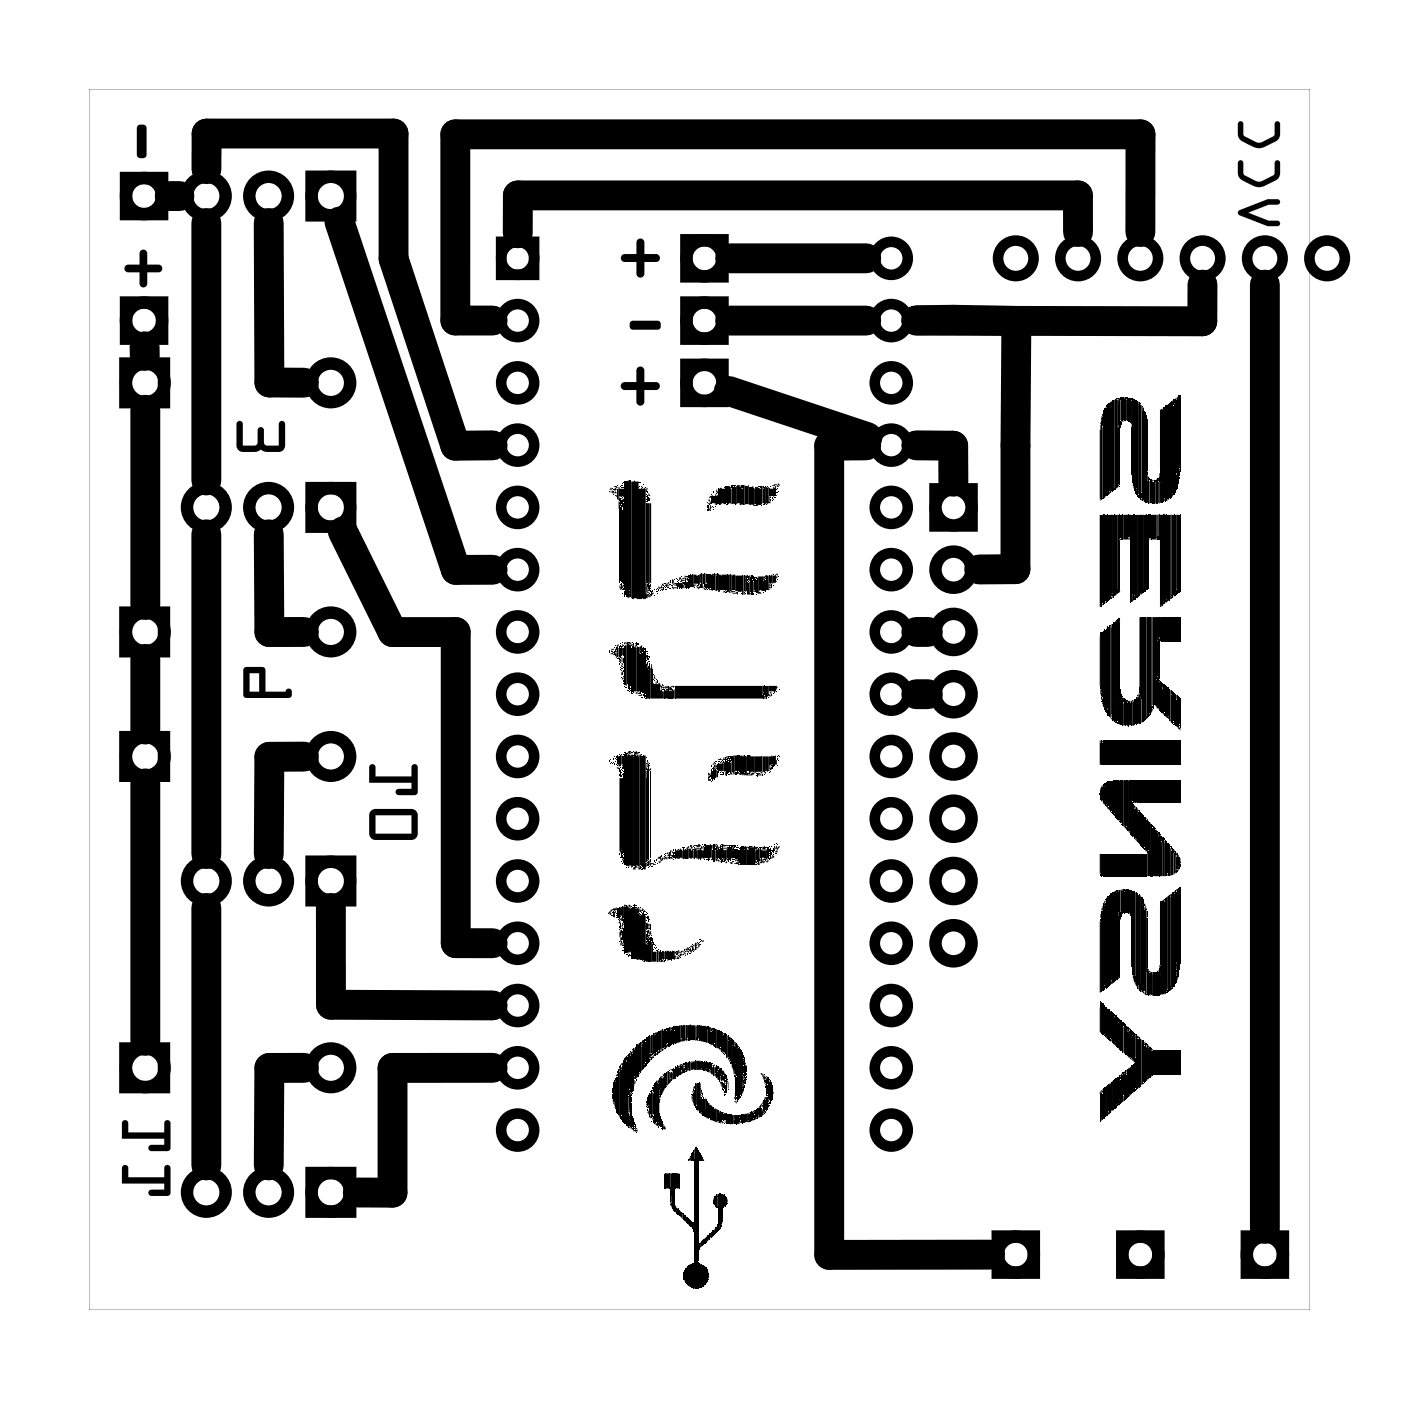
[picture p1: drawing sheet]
<svg xmlns="http://www.w3.org/2000/svg" width="57mm" height="57mm" viewBox="0 0 57 57" stroke-linecap="round" stroke-linejoin="round" font-family="sans-serif">
<g fill="#000">
<path d="M5.6 5.1h.2l.2 .1v1.1a.21 .21 0 0 1-.2 .2 .21 .21 0 0 1-.2-.2zM5.1 10.8h.6v-.5a.16 .16 0 0 1 .1-.1 .16 .16 0 0 1 .2 .1v.5h.5a.16 .16 0 0 1 .1 .2 .16 .16 0 0 1-.1 .1h-.5v.5a.16 .16 0 0 1-.2 .1 .16 .16 0 0 1-.1-.1v-.5h-.5l-.1-.1zM9.7 17.2h.2v1l.6-.1v-.6a.13 .13 0 0 1 .1-.1 .13 .13 0 0 1 .2 .1v.6l.6 .1v-.9a.13 .13 0 0 1 .1-.1 .13 .13 0 0 1 .1 .1v.9v.2a.92 .92 0 0 1-.8 0l-.2-.1-.1 .1a.92 .92 0 0 1-.8 0l-.1-.2zM24.9 19.9l.1 .1h-.1zM25 19.8l.2 .1zM25 19.9l.2 .1h-.2zM25.2 19.9v.4zM25.2 19.9l.1 .5h-.1zM25.2 19.9h.3v.4l-.2-.1-.1 .1zM25.3 19.8h.1zM25.3 19.9h.2zM25.6 19.6h.1v4.6l-.1 .2z"/>
<path d="M25.8 19.6h.2v.3h.3v4.3l.2 .1-.2 .1h-.5zM26 19.7h.2zM26.4 19.9v.1h-.1zM25.4 15.6h.6v-.5a.16 .16 0 0 1 .1-.1 .16 .16 0 0 1 .2 .1v.5h.5a.16 .16 0 0 1 .1 .1 .16 .16 0 0 1-.1 .2h-.5v.5a.16 .16 0 0 1-.2 .1 .16 .16 0 0 1-.1-.1v-.5h-.6l-.1-.1zM25.4 10.4h.6v-.5a.16 .16 0 0 1 .1-.2 .16 .16 0 0 1 .2 .2v.5h.5a.16 .16 0 0 1 .1 .1 .16 .16 0 0 1-.1 .2h-.5v.5a.16 .16 0 0 1-.2 .1 .16 .16 0 0 1-.1-.1v-.5h-.6l-.1-.1zM25.7 13.1h1.1a.19 .19 0 0 1 .2 .2 .19 .19 0 0 1-.2 .1h-1l-.1-.1zM29.2 20l.1 .1zM29.3 19.9v.7zM29.4 19.9h.2v.7l-.2-.1v.1h-.1zM29.6 19.8v.7zM29.6 19.8l.1 .1zM29.6 19.9l.1 .6z"/>
<path d="M29.7 19.8v.8zM29.7 19.8l.1 .1v.7h-.1zM29.8 19.8v.1zM29.8 19.8l.1 .8zM29.9 19.9h.1v.7l-.1-.1zM30 19.8v.8zM30 19.9v.7zM30 19.8h.2v.1l.1-.1v.1v.7h-.3zM30.3 19.8v.1zM30.3 19.8l.1 .8zM30.4 19.8h.1l.1 .8h-.2zM30.5 19.9l.1 .6z"/>
<path d="M30.6 19.9v.7zM30.6 19.9l.1-.1 .1 .1v.7h-.2zM30.8 19.9v.7zM30.8 19.9l.1 .7zM30.9 19.9h.2v.7h-.2zM30.9 19.8l.1 .1zM31 19.8l.1 .1zM31.1 19.8v.7zM31.1 19.8l.1 .1v.6h-.1zM31.1 19.8l.1 .1zM31.2 19.9v.6zM31.2 19.8l.2 .1v.6l-.1 .1h-.1z"/>
<path d="M31.4 19.9v.3zM31.4 19.9l.3-.1v.4l-.3 .1zM31.5 19.8h.2zM31.7 19.8l.1 .1zM31.7 19.7l.1 .1zM44.9 17.3v3zM44.9 17.1v.2zM45 16.9v.1h-.1zM44.9 17.2l.1 .1zM44.9 17.3l.1 3zM45 17v.4zM45 17v.1z"/>
<path d="M45 17.1v.2zM45.1 16.6v.1zM45.2 16.5v.2zM45.2 16.4l.1 .1v3.5zM45.3 16.4v.1zM45.3 19.9l.1 .2zM45.3 16.4l.1 .1zM45.3 19.9l.1 .1zM45.4 16.3v.1zM45.4 19.9v.1zM45.4 16.3v3.7zM45.5 16.3h.1v3.5l-.1 .1z"/>
<path d="M45.6 16.3l.1 .1-.1 1zM45.6 17.4v.1zM45.6 16.2l.1 .1zM45.6 17.2l.1 .3zM45.6 19.7l.1 .1zM45.7 16.3v1.1zM45.7 16.3v.8zM45.7 17.3v.1zM45.7 16.2l.1 .1zM45.7 16.4v.8zM45.7 17.2v.1zM45.7 17.2h.1z"/>
<path d="M45.7 16.3l.1 .8zM45.8 16.2v1zM45.8 16.3v.8zM45.8 16.3l.1 .9zM45.9 16.3v.9zM45.9 16.2v1zM45.9 16.2l.1 .1zM46 16.2v1zM46 16.3v.9zM46 16.3l.1 .9zM46.1 16.2v1zM46.1 16.3v.8z"/>
<path d="M46.1 16.3v1zM46.1 16.3l.1 1.1zM46.2 17.5v1.9zM46.2 16.3l.1 3.6zM46.3 19.8v.2zM46.3 19.7l.1 .3zM46.4 19.8v.1zM46.4 16.4v.1zM46.4 16.5l.1 3.7zM46.5 16.5v3.6zM46.6 16.5v3.6zM46.6 16.6v.1z"/>
<path d="M46.6 16.8l.1 .1zM46.7 16.7v.1zM46.7 16.8v.1zM46.8 17.1v.1zM46.8 17.3v.1zM46.8 17.4l.1 3.1h-.1zM46.8 17.4v1.7zM46.8 19.3v.1zM46.8 19.4v.2zM46.8 19.5l.1 .1zM46.9 19.5v.1zM46.9 19.6v.9z"/>
<path d="M46.9 19.7v.8zM46.9 19.6l.1 .9zM47 19.6v.9zM47 19.6h.1h-.1zM47 19.6l.1 .9zM47.1 19.6v.9zM47.1 19.6l.1 .9zM47.2 19.5v.2zM47.2 19.7v.8zM47.2 19.6v.9zM47.2 19.5v1zM47.2 19.6l.1 .9z"/>
<path d="M47.3 19.5v.1zM47.3 19.3v.2zM47.3 19.6h.1l-.1 .9zM47.3 16.7v2.4zM47.3 19.1v.1zM47.3 19.4v.1zM47.3 19.3l.1 .3zM47.4 16.7v3.6zM47.5 16.7v3.8zM47.5 16.6l.1 .1zM47.6 16.5v3.8zM47.7 16.5v3.8z"/>
<path d="M47.8 16.4v.1zM47.9 16.3v.1zM47.9 16.4v.1zM48 16.2l-.1 .2zM48 19.3v.2zM48 19.5v.1zM48 19.6v.4zM48 16.2h.1l-.1 .1zM48 19.1v.2zM48 19.4v.1zM48 19.6v.3zM48 19.2v.2z"/>
<path d="M48 19.7v.1zM48 19.8v.1zM48 19.1l.1 .7zM48.1 19.4v.2zM48.1 16.1v.1zM48.1 16.3v3zM48.1 19.3v.2zM48.1 19.5v.2zM48.1 19.2v.2zM48.1 16.1l.1 .2zM24.8 26.5l.1 .2zM24.8 37.2h.1v.1z"/>
<path d="M24.9 31v.1zM24.9 20h.1l.2 .1zM24.9 26.7l.1-.1v.1zM24.9 37.1l.3-.1v.1l-.3 .1zM24.9 26.5h.1h-.1zM24.9 37.3h.1zM25 37.2v.2zM25 30.9v.1zM25.1 37.2l-.1 .2zM25 31.1l.1 .1zM25 26.6l.1 .1zM25.1 20.2l.1 .1z"/>
<path d="M25.1 26.5l.1 .1h-.1zM25.1 26.7h.1v.1zM25.1 30.9h.1zM25.1 26.4l.1 .1zM25.2 26.3v.1zM25.2 26.8v.1zM25.2 31.3l.1 .1zM25.2 30.8v.4zM25.2 26.4v.4zM25.2 37.1v.4zM25.2 30.9h.1v.4l-.1-.1zM25.2 26.4l.1 .4z"/>
<path d="M25.2 37.1v.2zM25.2 37.4v.1zM25.2 20.5h.1v.2zM25.2 26.4l.1 .3zM25.2 37l.1 .5zM25.3 37.6v.1zM25.3 31.3v.2zM25.3 31.6v.1zM25.3 34.8v.1zM25.3 30.9v.3zM25.3 31.7h.1l-.1 3.1v-.1zM25.3 20.3v.1z"/>
<path d="M25.3 23.9v.2zM25.3 26.4v.4zM25.3 26.9l.1 .1h-.1zM25.3 37l.1 .1v.2h-.1zM25.3 37.8v.1zM25.3 37.9l.1 .2-.1 .1zM25.3 31.4v.3zM25.3 20.3v.2zM25.3 23.6v.1zM25.3 26.3v.1zM25.3 37.6v.3zM25.3 38.2h.1l-.1 .2z"/>
<path d="M25.3 38.5v.1zM25.3 31.6l.1 .1zM25.3 27.1h.1zM25.3 27.1l.1 .1zM25.3 27.2l.1 .1zM25.4 27.4v.1h-.1zM25.3 30.8l.1 .5-.1-.1zM25.3 34.7l.1 .3zM25.3 20.3l.1 .1zM25.3 20.4l.1 .2zM25.3 23.8l.1 .2zM25.3 26.4l.1 .4z"/>
<path d="M25.3 26.8l.1 .1zM25.3 37.4l.1 .2h-.1zM25.4 37.6l.1 .1-.2 .1zM25.3 37.9l.1-.1v.1zM25.3 37.9l.1 .2zM25.3 38.4l.1 .1zM25.4 30.9h.1v.3h-.1zM25.4 31.3v.1zM25.4 34.9v.1zM25.4 35l.1 .2zM25.4 20.4v.3zM25.4 23.8v.2z"/>
<path d="M25.4 26.3v.1zM25.4 26.4h.1v.4l-.1-.1zM25.4 27.6l.1 .1h-.1zM25.4 36.9v.5zM25.4 38v.3zM25.4 38.5h.1zM25.4 38.6h.1zM25.4 38.8h.1zM25.4 30.7l.1 .1zM25.4 31.2l.1 .2zM25.4 35h.1zM25.4 20.3l.1 .1z"/>
<path d="M25.4 24l.1 .1zM25.4 26.8l.1 .2zM25.4 27.3l.1 .1zM25.4 27.8h.1zM25.5 36.9v.1l-.1 .5zM25.4 37.5l.1 .1zM25.4 37.9l.1 .6zM25.5 24.1v.2zM25.5 26.2h.1v.1h-.1zM25.5 26.4v1.5zM25.5 37v1.9zM25.5 30.7v.1z"/>
<path d="M25.5 28l.1 .1zM25.5 26.3h.1v1.7l-.1-.1zM25.5 38.9l.1 .1zM25.5 24.3l.1 .1zM25.5 36.9l.1 2zM25.6 30.7l.3 .2v4.4l-.1 .1-.1-.1v.1l-.1-.1zM25.6 26.2v1.7zM25.6 36.9l.2 .2v1.7h-.2v.1zM25.6 30.7l.1-.1 .1 .1zM25.6 26.4v1.5zM25.6 36.9l.2 .1zM25.6 26.2h.2v.1h-.2z"/>
<path d="M25.6 26.3l.1 1.7zM25.7 24.1v.1zM25.7 26.3v1.8zM25.7 39h.1zM25.7 26.3l.1 1.7zM25.8 26.3v.1zM25.8 26.4v1.9zM25.8 26.4v1.8zM25.8 35.4h.1v.1h-.1zM25.9 30.7l.1-.1v.1l-.1 .1zM25.9 26.3l.1 .1v1.8h-.1zM25.9 36.9h.1z"/>
<path d="M25.9 37h.1zM25.9 37.1l.1-.1 .1 .3 .1-.1 .1 2-.4-.1zM25.9 35.3l.1 .1zM25.9 28.2h.1v.1zM25.9 26.2l.1 .2zM26 30.8l.1 .1v4.6l-.1-.2zM26 26.2v.1zM26 26.4h.1v.3v1.5h-.1zM26 28.3l.1-.1v.1zM26 28.3h.2v.1zM26 30.7h.1zM26 37.1l.1 .1z"/>
<path d="M26.1 30.8h.1l-.1 4.6zM26.1 26.4l.1-.1v.2l-.1 .1zM26.1 37.1h.2l-.2 .1zM26.1 35.3l.1 .1zM26.1 26.6l.1 .1zM26.1 26.7l.1 1.6zM26.2 28.4v.1zM26.2 26.5v1.7zM26.2 35.4v.1zM26.2 26.4v.1zM26.2 26.7v1.6zM26.2 26.4l.1 .1z"/>
<path d="M26.2 26.5l.1 1.8zM26.2 28.3l.1 .1zM26.2 37.2l.1 2zM26.3 30.8v4.4h.1l-.1 .3zM26.3 26.4v.1zM26.3 26.6v1.9zM26.3 37.1v.1zM26.3 37.3v1.9zM26.3 26.5v1.8zM26.3 28.3v.1zM26.3 37.3h.1zM26.3 37.3l.2 1.9h-.2z"/>
<path d="M26.3 31.2h.2v.1zM26.3 31.3l.1 .1h-.1zM26.3 31.4l.1 .3 .1 3.4-.1 .1zM26.3 20l.1 .1zM26.3 23.8l.1 .3zM26.3 26.7h.1v.2zM26.3 27.1l.1 1.4zM26.3 37.6l.2 .1v.2h-.2zM26.3 38.2l.1 .1zM26.3 38.4l.1 .1zM26.4 31.4v.3zM26.4 31.1l.1 .1h-.1z"/>
<path d="M26.4 20.2v.2zM26.4 20.5h.1v3.3h-.1zM26.4 23.8v.1zM26.4 24.1l.1 .1h-.1zM26.4 27.1l.1 .2v1.2h-.1zM26.4 38v.2zM26.4 38.3v.1zM26.4 37.3l.1 .1zM26.4 20.3h.1zM26.4 20.4l.1 .1zM26.4 23.9l.1 .1zM26.4 24l.1 .1z"/>
<path d="M26.4 35.2l.1 .1zM26.4 26.7l.1 .2zM26.4 27l.1 .1zM26.4 37.9h.1v.2l.1-.1v.1h-.2zM26.4 38.2h.1v.3zM26.5 31.2v.4zM26.5 37.4v.2zM26.5 20.3v.1zM26.5 23.8v.2zM26.5 35.1v.2zM26.5 20.1v.1zM26.5 26.8v.1z"/>
<path d="M26.5 27.2v.1zM26.5 37.7v.1zM26.5 38.3v.9zM26.5 31.4l.1-.1-.1 .1zM26.5 20.5h.1l-.1 3.3zM26.5 23.9v.2zM26.5 24.3v.1zM26.5 35.1v.1l.2 .1-.1-.1-.1 .1zM26.5 27.1v1.4zM26.5 38.4v.1zM26.5 38.5v.7zM26.5 23.9l.1 .1z"/>
<path d="M26.5 24.1h.1zM26.5 35l.1 .1zM26.6 27.1v.8h.1v-.1l.1 .1h.1v.3h.2v.3h-.6zM26.5 37.7l.1 .2zM26.5 38.2l.1 1zM26.6 24.1v.2zM26.6 35.3v.1zM26.6 38.2v.2zM26.6 38.4v.4h.2v.4h-.2zM26.6 24.2h.1l-.1 .1zM26.6 38.3v.2zM26.6 38.4l.1 .1z"/>
<path d="M26.7 27.5v.2zM26.7 35.1v.1zM26.7 35.1h.1zM26.8 38.8v.4zM26.8 27.8l.1 .1zM26.9 35l.1-.1v.1h.2v.1h-.3v-.1h-.1zM26.8 38.8l.1 .4zM26.9 23.9l.1 .1v-.1v.1h-.1zM26.9 24v.1zM26.9 35.1l.1 .1zM26.9 38.8l.1 .4h-.1zM26.9 27.9l.2 .2h-.1z"/>
<path d="M26.9 38.8l.1 .4zM27 34.9v.1zM27 24v.1zM27 38.8v.4zM27 23.8h.1l-.1 .1zM27 27.9l.1 .1zM27 28.1l.1 .1zM27 38.8v.3zM27 39.2h.1zM27 24l.1 .1zM27 38.8h.1v.4zM27.1 23.8h.1z"/>
<path d="M27.1 28.1v.4zM27.1 24l.1 .1zM27.1 28h.2l-.1 .1h-.1zM27.1 28.2h.2v.3h-.2zM27.1 38.8l.1 .4zM27.2 23.8l.1 .1zM27.2 38.8h.3l.1 .3-.4 .1zM27.2 34.8h.1h-.1zM27.2 23.8l.1-.1v.1zM27.2 24h.1zM27.2 34.9l.1-.1v.1zM27.2 35h.1z"/>
<path d="M27.3 28v.5zM27.3 23.8h.1zM27.3 24h.1zM27.3 28l.1 .1v.1h-.1zM27.3 28.2h.1v.3h-.1zM27.3 34.8v.2zM27.3 23.7l.1 .1zM27.3 34.7l.1 .2h-.1zM27.3 35h.1h-.1zM27.4 23.8v.1zM27.4 28h.1zM27.4 34.7v.1z"/>
<path d="M27.4 28.1v.4zM27.4 23.6l.1 .1-.1 .1zM27.4 23.9l.2 .1h-.2zM27.4 34.9v.1zM27.4 28.2l.1-.1v.4h-.1zM27.4 34.7h.1zM27.4 23.8h.1l.1 .1zM27.4 34.8l.1 .2zM27.5 34.9v.1zM27.5 28l.1 .5zM27.5 38.8l.1 .1zM27.5 23.8h.1z"/>
<path d="M27.5 34.7l.1 .3zM27.6 28h3.5v.5h-3.5zM27.6 34.7l.1-.1 .2 .1v.3h-.3zM27.6 39l.1 .1h-.1zM27.6 23.8v.1zM27.6 38.8l.1 .1zM27.6 23.8l.1 .2zM27.7 38.8h.2l-.2 .1zM27.7 23.7v.1zM27.7 23.9v.1zM27.7 23.6h.1l-.1 .1zM27.7 38.9h.1l.1 .1h-.2z"/>
<path d="M27.7 23.8v.2zM27.8 23.6l.1 .1h-.2zM27.7 23.8l.1 .1zM27.7 23.9l.1 .1zM27.8 23.8v.2zM27.8 23.6h.1zM27.8 23.7l.2 .3-.1-.1-.1 .1zM27.9 23.7v.1zM27.9 34.5v.5zM27.9 38.7v.1zM27.9 38.8l.1 .1zM27.9 34.7h.1v.3h-.1z"/>
<path d="M27.9 23.5l.1 .1zM27.9 23.7l.1 .2zM28 38.7l.1 .2zM28 23.6v.2zM28 23.8v.2zM28 34.6v.4zM28 23.5h.1zM28 23.6h.1v.1zM28 23.7v.3zM28 34.6l.1-.1-.1 .2zM28 34.7v.3zM28 38.6l.1 .2h-.1z"/>
<path d="M28 23.7l.1 .2zM28 23.9l.1 .1zM28 34.7l.1 .3zM28.1 23.5v.1zM28.1 23.6v.4zM28.1 34.6h.1v.1l.1-.1v.4h-.2zM28.1 38.9h.1zM28.1 38.7h.1v.2zM28.1 23.5v.3zM28.1 23.9v.1zM28.1 34.5h.2l-.1 .1zM28.1 38.6h.1z"/>
<path d="M28.1 23.4l.1 .6zM28.2 23.4v.4zM28.2 23.9v.1zM28.2 38.6l.1 .2zM28.2 23.4l.1 .6zM28.3 38.6v-.1v.1zM28.3 38.6v.2zM28.3 23.4v.4h.1l-.1 .2zM28.3 34.5l.3-.1v.1zM28.3 23.4l.2 .1v.3h-.2zM28.3 34.6v.4zM28.3 38.5l.1 .3z"/>
<path d="M28.3 34.6l.1 .1v.3h-.1zM28.4 38.5h.1h-.1zM28.4 38.6h.1l-.1 .2zM28.4 23.9h.2v.1h-.1zM28.4 34.6h.2l-.2 .1zM28.4 34.7h.2l-.1 .4-.1-.1zM28.5 38.5v.1zM28.5 23.4v.5zM28.5 38.3h.1zM28.5 23.4h.1v.4zM28.6 23.8v.2zM28.6 34.6v.5z"/>
<path d="M28.6 23.4v.6zM28.6 34.5l.1 .1h-.1zM28.7 34.5h.1v.5h-.2v-.3h.1zM28.6 38.4l.1-.1v.1zM28.6 23.4l.1 .6zM28.7 23.5v.3zM28.7 24l.1 .1zM28.7 23.4v.4zM28.7 34.4l.1 .1zM28.7 23.4l.1 .4zM28.7 23.8l.1 .1zM28.8 23.4v.4z"/>
<path d="M28.8 23.8v.2zM28.8 34.4v.6zM28.8 23.8v.1zM28.8 34.5h.1v.5h-.1zM28.8 35.1h.1zM28.8 20.6l.1 .1zM28.8 20.7l.1 .1zM28.8 23.4l.1 .5zM28.8 23.9l.1 .1zM28.9 20.6v.2zM28.9 20.4l.1 .1zM28.9 23.5v.5z"/>
<path d="M28.9 20.5h.1v.1zM28.9 34.5v.6zM28.9 31.5l.1 .1h-.1zM28.9 31.7l.1 .2h-.1zM29 20.6v.1l-.1 .1zM28.9 23.4l.1 .6zM28.9 24l.1 .1zM28.9 20.3l.1-.1v.1zM28.9 34.5h.2l-.1 .5zM28.9 31.7h.1zM29 23.4v.5zM29 31.6v.1z"/>
<path d="M29 31.2v.1zM29 23.5v.6zM29 20.2v.3zM29 31.4v.3zM29 23.4l.1 .1v.6zM29 20.2h.3v.4l-.3-.1zM29 34.7l.1 .4zM29 31.4l.1 .3zM29 31.7l.1 .2zM29.1 31.1v.1zM29.1 34.4v.7zM29.1 31.3v.5z"/>
<path d="M29.1 34.4v.6zM29.1 31.3h.1l-.1 .3zM29.1 23.4l.1 .7zM29.1 34.4l.1 .7zM29.1 31.2l.1 .1zM29.1 31.4l.1 .4zM29.2 23.4l.1 .1v.6h-.1zM29.2 31l.1 .1zM29.2 34.4h.1l-.1 .1zM29.2 34.6v.1zM29.2 34.7v.3l.2 .2-.2-.1zM29.2 31.2h.1l-.1 .1z"/>
<path d="M29.2 31.4v.3zM29.2 34.5l.1 .5zM29.2 31.4h.1v.3h-.1zM29.3 23.4v.7zM29.3 34.5h.1l-.1 .2zM29.3 34.7v.3zM29.3 31.2v.2zM29.3 23.4l.1 .1 .3-.1-.1 .7h-.2h-.1zM29.3 31l.1-.1v.1zM29.3 31l.1 .1zM29.3 34.6v.4zM29.3 31.2v.3z"/>
<path d="M29.3 34.6l.1 .4zM29.3 31.2h.1v-.1l.1 .1v.2l-.1 .1-.1-.1zM29.4 34.5v.6zM29.4 34.6v.6zM29.4 34.4l.1 .2zM29.4 34.6l.1 .4zM29.4 35l.1 .1zM29.4 35.1l.1 .1zM29.5 34.4l.2 .1h-.2zM29.5 34.6l.2-.1v.1zM29.5 34.7h.1l-.1 .4v-.1zM29.5 30.9l.1 .1h-.1z"/>
<path d="M29.5 31v.1zM29.5 24.1h.1l-.1 .1zM29.5 31.5v.1zM29.5 31.1h.1v.5l-.1-.2zM29.5 35.1l.1 .1zM29.6 35.1l.1 .1h-.1zM29.6 34.7v.4zM29.6 30.9v.5zM29.6 24.1l.1 .1zM29.6 34.7l.1 .4h-.1zM29.6 30.9h.1h-.1zM29.6 31l.1 .6z"/>
<path d="M29.7 23.4v.7zM29.7 34.7v.3zM29.7 30.9v.7zM29.7 23.4h.1v.8l-.1-.1zM29.7 31.6h.1zM29.7 34.5v.6zM29.7 30.9v.1zM29.7 31.1v.4zM29.7 34.5l.1 .2zM29.7 34.7l.1 .4zM29.7 30.9l.1 .6zM29.8 23.4v.7z"/>
<path d="M29.8 35.2h.1zM29.8 34.5v.6zM29.8 30.9v.1zM29.8 31v.1zM29.8 31.1v.5zM29.8 23.4v.7h.2l-.1 .1-.1-.1zM29.8 34.5v.5zM29.8 31.1l.1 .5h-.1zM29.9 23.4h.1v.7h-.2zM29.8 34.5h.1zM29.8 34.6l.1 .1v.3zM29.8 30.9l.1 .6z"/>
<path d="M29.9 24.2l.2-.1v.2zM29.9 35.1l.1 .1zM29.9 34.5l.1 .1h-.1zM29.9 30.9l.1-.1v.8l-.1-.1zM29.9 34.6l.1 .4zM30 34.5v.1zM30 34.7v.3zM30 35.2h.1zM30 30.8h.1v.6l-.1 .1zM30 23.5h.3v.6h-.3zM30 34.6v.4zM30 35.1h.1h-.1z"/>
<path d="M30 31.5h.1v.1h-.1zM30 34.5l.1 .1zM30 34.6h.1v.4h-.1zM30.1 30.8v.8zM30.1 34.7v.4zM30.1 35.1l.1 .2h-.1zM30.1 30.8v.6zM30.1 31.5l.1 .1zM30.1 34.7l.1 .4zM30.1 35.1l.1 .1zM30.1 30.8l.1 .7zM30.2 34.6v.7z"/>
<path d="M30.2 30.8v.8zM30.2 34.5l.1 .8zM30.2 30.8h.2v.8h-.2zM30.3 24.1v.2zM30.3 34.5h.1v.2v.6h-.1zM30.3 23.5v.7zM30.3 23.5l.1 .8h-.1zM30.4 23.5v.6zM30.4 34.5v.1zM30.4 30.8v.7zM30.4 23.5h.1v.2h.1v.6h-.1v-.2h-.1zM30.4 34.5v.8z"/>
<path d="M30.4 30.9v.7zM30.4 34.5l.1 .2h.1v.6h-.2zM30.4 30.9l.1 .6v.1l.3-.1-.1 .1h-.3zM30.5 23.5v.1zM30.5 23.6v.1zM30.5 34.5h.2l.1 .1h-.3zM30.5 30.8v.6zM30.5 23.5v.2zM30.5 23.5h.1v.2zM30.5 30.8l.1 .8zM30.6 23.6v.5zM30.6 34.6h.2v.7h-.2z"/>
<path d="M30.6 30.8l.2 .1v.6h-.2zM30.6 23.5l.1 .1zM30.6 23.6l.1 .1zM30.6 23.8l.1 .4zM30.7 23.5v.6zM30.7 24.2v.1zM30.7 23.5v.1zM30.7 23.7v.6zM30.7 23.5l.1 .2zM30.7 23.7l.1 .4h-.1zM30.7 24.2l.1 .1zM30.8 23.6v.5z"/>
<path d="M30.8 34.5v.8zM30.8 30.9h.3v.7l-.1-.1h-.2zM30.8 34.5l.1 .2h-.1zM30.8 34.7l.1 .5h-.1zM30.8 35.2l.1 .1zM30.8 23.6h.1zM30.8 23.7l.1 .5zM30.8 34.7l.1 .4zM30.9 23.6v.6zM30.9 31.5v.2zM30.9 35.2h.1v.1zM30.9 34.7v.5z"/>
<path d="M30.9 23.5l.1 .6 .1 .1h-.2zM30.9 31.5l.1 .1h-.1zM30.9 34.6l.1 .6zM31 23.5h.1l.1 .6h-.2zM31 34.6v.5zM31 31.6h.1zM31 35.2l.1-.1h.1v.1zM31 34.5v.5zM31 34.7l.1 .4zM31.1 34.7h.1v.3h-.1zM31.1 30.9v.5zM31.1 28h.1l-.1 .3z"/>
<path d="M31.1 34.5h.1v.2h-.1zM31.1 30.9h.1v.7l-.1-.1zM31.1 28.3l.1 .2zM31.1 23.5h.1v.2zM31.1 35.1h.1zM31.1 20.6h.1zM31.2 28v.3zM31.2 28.4v.1zM31.2 23.6v.5zM31.2 28.3v.1zM31.2 23.7v.4zM31.2 34.5l.1 .1z"/>
<path d="M31.2 30.9h.2v.5l-.1 .1-.1-.1zM31.2 28l.1 .5zM31.2 23.5l.1 .6zM31.2 34.7l.1 .4h-.1zM31.2 35.1h.2zM31.3 28h.1v.4h-.1zM31.3 23.5h.1v.6h-.1zM31.3 34.6v.4zM31.3 34.5l.1 .5zM31.4 28h.3l-.1 .3v-.1h-.2zM31.4 23.5v.3zM31.4 23.8l.1 .2h-.1z"/>
<path d="M31.4 20.3v.1zM31.4 34.7v.1zM31.4 35v.1zM31.4 30.9h.1v.3h-.1v.2zM31.4 23.5l.1-.1v.4h-.1zM31.4 23.8l.1 .1zM31.4 34.8v.2zM31.4 28.2l.1 .1zM31.4 31.3l.1 .1h-.1zM31.4 34.7l.1 .1zM31.4 34.8l.1 .1zM31.5 23.8v.1z"/>
<path d="M31.5 23.9v.1zM31.5 34.8v.1zM31.5 28.3v.1zM31.5 34.9l.1 .1h-.1zM31.5 23.5l.2-.1v.3l-.2 .1zM31.5 31.2v.2zM31.5 30.9l.1 .4zM31.5 34.6l.1 .2zM31.6 30.9v.3zM31.6 31.2v.1zM31.6 34.5v.1l.2-.1-.1 .2-.1-.1zM31.6 20.3h.1z"/>
<path d="M31.6 30.8l.1 .4h-.1zM31.6 34.7l.1 .1zM31.6 34.8h.1zM31.7 23.5v.1zM31.7 23.4v.1zM31.7 30.9v.1zM44.9 30.2v1zM44.9 21v3.8zM44.9 25.8v.1zM44.9 26v2zM44.9 32.4v.1zM44.9 34.8v.8z"/>
<path d="M44.9 37.6v2.9zM44.9 30.2v.1zM44.9 30.3v.8zM44.9 25.9v.1zM44.9 28v.1zM44.9 28.1v.3zM44.9 32.1v.1zM44.9 32.3v.2zM44.9 35.6v.1zM44.9 37.3v.1zM44.9 37.5v.1zM44.9 30.3v.9z"/>
<path d="M44.9 32.5v.2zM44.9 34.8v.9zM44.9 30.3l.1 .8zM44.9 21l.1 3.7zM44.9 25.8h.1zM44.9 28l.1 .1zM44.9 28.4l.1 .2zM44.9 32.2l.1 .3zM44.9 32.6l.1 .1zM44.9 34.8l.1 .9zM45 37v.1zM44.9 37.2l.1 .1z"/>
<path d="M44.9 37.4l.1 .1zM45 30.2v.1zM45 30.3v.9zM45 28.1v.3zM45 28.5v.1zM45 28.6v.2zM45 32.1v.4zM45 32.5v.1zM45 34.8v.8zM45 37.2v.2zM45 25.7v.2zM45 28.1v.2z"/>
<path d="M45 28.4v.1zM45 32v.2zM45 32.2v.3zM45 32.5v.2zM45 34.8v.9zM45 36.9v.2zM45 37.2v.1zM45 37.3v.2zM45 30.2v1zM45 24.6v.1zM45 32v.7zM45 32.7l.1 .1z"/>
<path d="M45 34.8h1.8v.9h-1.8zM45 20.2v.1zM45 30.2h3.2v1h-3.2zM45 25.7l.1 .1zM45 32l.1 .7zM45 20.2l.1 .1zM45 36.8l.1 3.4zM45.1 21v3.6zM45.1 32v.1zM45.1 20.2v.1zM45.1 36.7v.2zM45.1 24.4v.1z"/>
<path d="M45.1 25.7v.1zM45.1 32v.7zM45.1 36.8v.2zM45.1 24.5v.1zM45.1 28.8v.1zM45.1 28.9v.1zM45.1 32.8l.1 .2zM45.1 36.8v.1zM45.2 25.6l-.1 .1zM45.1 31.9l.1 .1zM45.1 32l.1 .8zM45.1 36.6l.1 .1z"/>
<path d="M45.1 36.7l.1 .1zM45.2 28.9v.1zM45.2 31.9v.1zM45.2 32.1v.6zM45.2 32.7v.2zM45.2 36.6v.3zM45.2 29v.2zM45.2 32v.7zM45.2 36.7v.1zM45.2 24.3v.2zM45.2 31.9v1zM45.2 20v.2z"/>
<path d="M45.2 31.9l.1 1zM45.2 32.9l.1 .1zM45.2 20l.1 .2zM45.2 36.5l.1 .1zM45.3 24.3v.1zM45.3 31.9v1.1zM45.3 33v.1zM45.3 21h.1v3.2l-.1 .1zM45.3 25.5h.1l-.1 .1zM45.3 25.6v3.7l.1 .1-.1-.1zM45.3 31.9v1zM45.3 32.9v.1z"/>
<path d="M45.3 25.6v3.7zM45.3 32.9v.2zM45.3 36.5v.1zM45.3 25.5l.1 3.7zM45.3 31.9l.1 1zM45.3 33h.1zM45.3 40l.1 .1zM45.4 24.3v.1zM45.4 29.2v.1zM45.4 31.9v1.1zM45.4 33v.2zM45.4 24.2v.1z"/>
<path d="M45.4 25.4v.1zM45.4 29.2v.2zM45.4 31.9v1zM45.4 32.9v.2zM45.4 31.9v1.3zM45.4 31.8v1.3zM45.4 33.1l.1 .2zM45.4 36.4v3.6zM45.4 31.8l.1 1.3zM45.5 21v3.3zM45.5 25.3v4.2v-.1zM45.5 31.9v1.3z"/>
<path d="M45.5 31.8v1.3zM45.5 33.2v.1zM45.5 36.4h.1v3.6l-.1-.1zM45.5 31.8v1.4zM45.5 21l.1 3.2zM45.5 31.8l.1 1.4zM45.5 33.2l.1 .2zM45.6 31.8v1.6zM45.6 21v.9zM45.6 28.4v1.1zM45.6 31.8v1.7zM45.6 36.3v1z"/>
<path d="M45.6 37.4v2.5zM45.6 21v1zM45.6 25.3h.1l-.1 2.7zM45.6 28.1v.1zM45.6 28.2v.1zM45.6 28.4v.1zM45.6 28.5v1zM45.6 31.8h.1v1.7h-.1zM45.6 37.2v.2zM45.6 21l.1 .9zM45.6 22l.1 2.2zM45.6 28.1l.1 .1z"/>
<path d="M45.6 28.2l.1 .2zM45.6 28.5l.1 1zM45.6 36.4l.1 .9zM45.6 37.4l.1 .1zM45.6 39.8l.1 .1zM45.7 21v1zM45.7 28.3v.2zM45.7 36.3v1.1zM45.7 37.5v.1zM45.7 21v.9zM45.7 28.1v.1zM45.7 28.2v.2z"/>
<path d="M45.7 28.5v1.1zM45.7 31.8v1.8zM45.7 36.3v.9zM45.7 37.2v.3zM45.7 28.3v1.2zM45.7 31.8v1.7zM45.7 33.5l.1 .1zM45.7 36.4v1zM45.7 21l.1 1zM45.7 28.4l.1 .1zM45.7 28.5l.1 1.1zM45.7 31.8l.1 1.7z"/>
<path d="M45.7 36.3h.1l-.1 .1zM45.7 36.4l.1 .8zM45.7 37.2l.1 .1zM45.8 21v.9zM45.8 28.5v1.1zM45.8 31.8v1.7zM45.8 33.5v.2zM45.8 36.4v.8zM45.8 21v1zM45.8 28.5l.1 .1-.1 .1zM45.8 28.7v.9zM45.8 31.8v1.9z"/>
<path d="M45.8 36.4v.9zM45.8 21h.2l.1 1h-.3zM45.8 28.7l.1 .9h-.1zM45.8 31.8l.1 2-.1-.1zM45.8 36.3v.9zM45.8 36.3l.1 .1zM45.8 36.4l.1 .8zM45.9 28.5v1zM45.9 31.8v1.9zM45.9 36.3v.1zM45.9 36.4v.8zM45.9 28.6v.1z"/>
<path d="M45.9 28.7v.9zM45.9 31.8v2zM45.9 33.7l.1 .1zM45.9 28.6l.1 1zM45.9 31.8l.1 1.9zM45.9 36.3l.1 .9zM46 28.6v.9zM46 29.5v.1zM46 31.8v1.9zM46 36.4v.8zM46 28.7v.8zM46 21v.9z"/>
<path d="M46 28.6v.1zM46 28.7v.9zM46 31.8l.1 2.2-.1-.1zM46 36.3v1zM46 21h.1v.9zM46 28.6l.1 .1zM46 28.7l.1 .9zM46 36.3l.1 1zM46.1 21.9v.1zM46.1 28.7v.9zM46.1 36.4v.8zM46.1 28.6h.1v.1z"/>
<path d="M46.1 28.7l.1 .9h-.1zM46.1 36.3v.9zM46.1 37.2v.1zM46.1 24.5v.1zM46.1 31.8v2.1zM46.1 33.9v.1zM46.1 36.4v.9zM46.1 28.7l.1 .8zM46.1 33.9l.1 .2zM46.1 36.4l.1 .8zM46.1 37.3l.1 .1zM46.2 21v1z"/>
<path d="M46.2 22v2.5zM46.2 28.6v1zM46.2 28.6l.1 1h-.1zM46.2 31.8v.9zM46.2 32.7v1.4zM46.2 24.3v.2zM46.2 32.8v1.3zM46.2 39.8l.2 .5zM46.2 24.3l.1 .2zM46.2 28.6h.1zM46.2 31.8l.1 .9h-.1zM46.2 32.8l.1 .1z"/>
<path d="M46.2 32.9h.1v.1v1.1zM46.2 34.1l.1 .1zM46.3 24.3v.1zM46.3 28.7v.8zM46.3 33v1.1zM46.3 39.9v.1zM46.3 24.3v.2zM46.3 28.7v.9zM46.3 31.8v.9zM46.3 34.1v.1zM46.3 28.5v.1zM46.3 28.6v.9z"/>
<path d="M46.3 34.2l.1 .1zM46.3 36.4v3.4zM46.3 39.8v.2zM46.3 28.5l.1 .2zM46.3 28.7l.1 .8zM46.3 31.8l.1 .9zM46.3 33l.1 1zM46.3 34.1l.1 .1zM46.3 20l.1 .1zM46.3 39.8l.1 .1zM46.3 39.9l.1 .1zM46.4 28.4v1.1z"/>
<path d="M46.4 31.8v.9zM46.4 32.9v1.3zM46.4 34.2v.1zM46.4 39.9v.2zM46.4 21v3.3zM46.4 28.4v.1zM46.4 28.5v.9zM46.4 29.4v.1zM46.4 33h.1l-.1 .2zM46.4 33.2v1.1zM46.4 24.2v.2zM46.4 29.5h.1z"/>
<path d="M46.4 31.8h1.8v.9h-1.8zM46.4 28.3l.1 .1zM46.4 28.4l.1 1.1zM46.4 33.1l.1 1.2zM46.4 34.3l.1 .1zM46.4 20.2l.1 .1zM46.5 28.2v.2zM46.5 28.5v.9zM46.5 33.1v.1zM46.5 33.2v1.2zM46.5 21h.1l.1 3.2-.1 .1h-.1zM46.5 25.2h.1l-.1 2.8z"/>
<path d="M46.5 28.1v.1zM46.5 28.4v1.1zM46.5 33.2v1.1zM46.5 34.3v.2zM46.5 20.1v.1zM46.5 20.2v.1zM46.5 28v.1zM46.5 28.1v.2zM46.5 28.3v.2zM46.5 29.4v.1zM46.5 34.3v.1zM46.5 36.5v3.7z"/>
<path d="M46.5 28.1l.1 .1zM46.5 28.3l.1 .1zM46.5 28.5l.1 1zM46.5 33.1l.1 1.2zM46.5 34.3l.1 .2zM46.6 28v.4zM46.6 28.4v.1zM46.6 28.5v1zM46.6 33.2v1.1zM46.6 34.4v.1zM46.6 20.1v.1zM46.6 20.3v.1z"/>
<path d="M46.6 33.3v1.3zM46.6 36.7l.1 .1-.1 .1zM46.6 33.2v.1zM46.6 33.4v1.1zM46.6 34.5v.1zM46.6 36.9v.2zM46.6 21l.1 3.1zM46.6 29.4h.1zM46.6 33.3l.1 .1zM46.6 33.5l.1 1.1zM46.6 20.4l.1 .1zM46.6 36.8l.1 .3z"/>
<path d="M46.7 24v.2zM46.7 33.3v.1zM46.7 33.4v1.1zM46.7 20.3v.1zM46.7 36.7v.1zM46.7 36.8v.1zM46.7 37v.2zM46.7 33.4v1.2zM46.7 34.6v.1zM46.7 20.4v.1zM46.7 37v.1zM46.7 21v3z"/>
<path d="M46.7 34.6l.1 .2zM46.7 25.2l.1 4.2zM46.7 33.4l.1 1zM46.7 34.5l.1 .2zM46.7 20.4l.1 .1zM46.7 36.9l.1 .2zM46.8 33.4v1.1zM46.8 34.5v.2zM46.8 37.1v3.4zM46.8 21v1zM46.8 29v.2zM46.8 33.5v.1z"/>
<path d="M46.8 33.6v1.2zM46.8 37.3v.1zM46.8 39.7v.9zM46.8 25.2v3.8zM46.8 29v.3zM46.8 33.6v1.1zM46.8 34.7v.1zM46.8 34.8l.1 .9zM46.8 37.5v1.7zM46.8 39.3v.1zM46.8 39.5v.2zM46.8 21l.1 .9z"/>
<path d="M46.8 33.6l.1 1.1zM46.8 34.7l.1 .1zM46.8 39.5l.1 .1zM46.8 39.7l.1 .9zM46.9 21v.9zM46.9 21.9v.1zM46.9 29.1v.1zM46.9 33.5v1.2zM46.9 34.8v.9zM46.9 39.6v1zM46.9 33.6v1.2zM46.9 39.7v.9z"/>
<path d="M46.9 33.6v1.1zM46.9 34.7v1zM46.9 34.7v.1zM46.9 39.6l.1 .1zM46.9 39.7v.8zM46.9 21l.1 1zM46.9 25.2l.1 3.9zM46.9 33.6l.1 1.2zM46.9 34.8l.1 .9zM46.9 39.7l.1 .9zM47 21h.2v1h-.2zM47 25.2v3.6z"/>
<path d="M47 39.6v1zM47 33.7v.1zM47 33.8v1.9zM47 39.6v.1zM47 25.2h.2v2.5l.1 1.2-.3-.1zM47 33.8l.1 1.9zM47 39.6l.1 1zM47.1 33.8v1.9zM47.1 39.7v.9zM47.1 33.8l.2 .3v1.6h-.2zM47.1 39.6v1zM47.1 39.6l.1 1z"/>
<path d="M47.2 21v.9zM47.2 25.2v.8zM47.2 26.1v1.5zM47.2 39.7v.9zM47.2 21.9v.1zM47.2 25.2v.9zM47.2 27.7v.1zM47.2 39.6v1zM47.2 26v.1zM47.2 26.2v1.4zM47.2 27.6v.1zM47.2 27.8v.1z"/>
<path d="M47.2 39.7v.8zM47.2 21.9l.1 .1zM47.2 25.2l.1 .8zM47.2 26.1l.1 1.5zM47.2 27.6l.1 1.3zM47.2 39.6l.1 1zM47.3 21v.9zM47.3 21.9v.1zM47.3 25.2v.9zM47.3 26.2v1.5zM47.3 27.7v.2zM47.3 27.9v.9z"/>
<path d="M47.3 28.8v.2zM47.3 34v.1zM47.3 39.5v.2zM47.3 39.7v.9zM47.3 21v1zM47.3 25.2v.8zM47.3 26.1v.1zM47.3 27.9v1zM47.3 34v1.7zM47.3 37v2.5zM47.3 39.6v.1zM47.3 21v3.6z"/>
<path d="M47.3 24.6l.1 .2zM47.3 34.1l.1 .3v1.3h-.1zM47.3 39.4v.2zM47.3 39.7l.1 .9zM47.3 26l.1 .2zM47.3 27.8l.1 1zM47.3 28.9l.1 .1zM47.3 39.5l.1 .2zM47.4 25.2v1zM47.4 27.9v1.2zM47.4 34.2v.1zM47.4 21h.1v3.7l-.1-.1z"/>
<path d="M47.4 25.2h.8v1h-.8zM47.4 28v.1zM47.4 28.1v.9zM47.4 34.1v.3zM47.4 20.4v.1zM47.4 36.7h.1v.1v3.7l-.1 .1zM47.4 27.9v.1zM47.4 29l.1 .2zM47.4 34.4l.1 1.3zM47.4 27.9l.1 1.1zM47.4 34.2l.1 .2zM47.5 28.1v.8z"/>
<path d="M47.5 34.2v1.5zM47.5 28v1.1zM47.5 34.3v1.4zM47.5 21h.1v3.6h-.1zM47.5 28v.1zM47.5 28.1v1.1zM47.5 34.3v.1zM47.5 28.1l.1 .8zM47.5 29l.1 .2zM47.5 29.2l.1 .1zM47.5 34.3l.1 1.4zM47.5 20.4h.1z"/>
<path d="M47.6 28v.1zM47.6 28.1v1.1zM47.6 34.3v1.3zM47.6 35.6v.1zM47.6 36.6v3.8zM47.6 34.3v1.4zM47.6 20.3v.1zM47.6 28v1.3zM47.6 34.6v1zM47.6 35.6l.1 .1zM47.6 21l.1 3.5zM47.6 28.1l.1 1.3-.1-.1z"/>
<path d="M47.6 34.4l.1 .1zM47.6 34.5l.1 1.1zM47.6 20.3l.1 .1zM47.6 36.6l.1 3.8zM47.7 28.1v1.1zM47.7 34.5v1.2zM47.7 34.6v1.1zM47.7 28.1v1.3zM47.7 36.5l.1 3.9zM47.7 21l.1 3.4zM47.7 28.1l.1 1.4zM47.7 34.6l.1 1.1z"/>
<path d="M47.7 36.5h.1v.1zM47.8 28.2v1.2zM47.8 34.5v.1zM47.8 21v3.3zM47.8 28.2v.1zM47.8 29.4v.1zM47.8 34.6v.1zM47.8 34.7v.9zM47.8 24.2v.2zM47.8 34.7v1zM47.8 20.1v.2zM47.8 36.4v.1z"/>
<path d="M47.8 28.3l.1 1zM47.8 29.4l.1 .1zM47.8 34.7l.1 .9zM47.9 28.2v1.1zM47.9 34.6v.2zM47.9 34.8v.9zM47.9 36.4v.1zM47.9 28.3v1.3zM47.9 34.7v.1zM47.9 34.8v.8zM47.9 36.5v.1zM47.9 28.3v1.1z"/>
<path d="M47.9 29.4v.1zM47.9 29.5v.1zM47.9 28.3l.1 1.3zM47.9 34.7l.1 .1zM47.9 36.4l.1 .1zM48 21v3.1zM48 24.1v.2zM48 28.3v1.2zM48 34.8v.1zM48 34.9v.4zM48 35.3v.2zM48 39.2v.3z"/>
<path d="M48 39.6v.4zM48 28.3v.2zM48 28.5v1.1zM48 35v.4zM48 35.5v.1zM48 36.3v.1zM48 39.8v.3zM48 34.9v.5zM48 39.4v.3zM48 39.7v.1zM48 39.8v.2zM48 21l.1 3.1z"/>
<path d="M48 24.1l.1 .1zM48 28.4l.1 .1zM48 28.5l.1 1.1 .1 .2-.2-.1zM48 34.8l.1 .6zM48 35.5h.1zM48 39.2l.1 .4zM48 39.6l.1 .1zM48 39.7l.1 .2zM48.1 24v.1zM48.1 28.5v1.1zM48.1 34.9v.1zM48.1 35v.3z"/>
<path d="M48.1 35.3v.2zM48.1 36.3v.1zM48.1 39.5v.1zM48.1 39.7v.1zM48.1 24.1v.1zM48.1 28.5v1zM48.1 35v.2zM48.1 36.2v.1zM48.1 39.2v.3zM48.1 39.6v.1zM48.1 35.3v.1zM48.1 28.5l.1 1.2z"/>
<path d="M48.1 35l.1 .2zM48.1 35.3h.1zM25 44.4v.1zM25 44.5v.1zM25 44.6v.1zM25 44.2v.7zM25 44.9l.1 .2zM25 44.1l.1 .8zM25.1 44v.1zM25.1 44.2v.6zM25.1 44.9v.2zM25.1 45.1v.1z"/>
<path d="M25.1 44.1v1zM25.1 43.9l.1-.1v.1zM25.1 44l.1 .1zM25.1 44.1l.1 .8zM25.1 45l.1 .2zM25.2 44.1v1.2zM25.2 45.3v.1zM25.2 43.7v.1zM25.2 43.9v.2zM25.2 44.2v.9zM25.2 45.2v.2zM25.2 43.6v1.9z"/>
<path d="M25.2 43.7l.1 1.9zM25.3 43.6v.1zM25.3 43.7v1.9zM25.3 43.4h.1v.1zM25.3 43.5l.1 .1zM25.3 43.7l.1 1.8zM25.3 45.5l.1 .1zM25.4 43.6v1.9zM25.4 45.5v.2zM25.4 45.6v.2zM25.5 45.8v.1zM25.5 43.1v.1z"/>
<path d="M25.5 43.2l.1 .1zM25.5 43.1l.1 .1zM25.6 43v.1zM25.6 43.1v.2zM25.6 45.8v.2zM25.6 43l.1 1.7zM25.6 44.7l.1 .7h-.1zM25.6 45.4l.1 .6zM25.7 43.1v1.3zM25.7 44.5v.1zM25.7 44.7v.5zM25.7 45.5v.1z"/>
<path d="M25.7 45.6v.3zM25.7 43v.1zM25.7 44.5v.4zM25.7 44.9v.2zM25.7 42.9v.2zM25.7 43.1v1.4zM25.7 44.6v.1zM25.7 44.8v.2zM25.7 45v.2zM25.7 45.2v.4zM25.7 45.6v.4zM25.7 43l.1 1.4z"/>
<path d="M25.7 44.6l.1 .1zM25.7 44.8l.1 .2zM25.7 45l.1 1zM25.8 42.9v.1zM25.8 43v1.5zM25.8 45.4v.1zM25.8 45.6v.5zM25.8 42.8v.2zM25.8 45.5v.4zM25.8 45.9v.1zM25.8 42.9v1.6zM25.8 45.6v.3z"/>
<path d="M25.8 45.9v.2zM25.9 46l.1 .2-.2-.1zM25.8 42.8l.1 1.3zM25.8 44.1l.1 .3zM25.8 45.8l.1 .2zM25.9 42.9v1zM25.9 43.9v.1zM25.9 44.1v.1zM25.9 42.8v1.1zM25.9 45.9v.1zM25.9 42.7v.2zM25.9 42.9v.9z"/>
<path d="M25.9 44l.1 .1zM25.9 42.8l.1 1zM25.9 43.8l.1 .2zM26 42.6v.2zM26 42.8v1zM26 42.6v.3zM26 42.9v1zM26.1 42.6h-.1zM26 42.7l.1 1.2zM26.1 42.6v1zM26.1 43.6v.3zM26.1 42.5v1.1z"/>
<path d="M26.1 42.6v1.1zM26.1 42.5l.1 .1zM26.1 42.7l.1 1zM26.2 42.5v.1v.1zM26.2 42.6v1zM26.2 42.4l.1 1.2zM26.3 42.5v.7zM26.3 43.2v.4zM26.3 42.4v1zM26.3 42.4v.1zM26.3 43.4v.1zM26.3 42.4l.1 .8z"/>
<path d="M26.3 43.3l.1 .2zM26.4 45v.1zM26.4 42.4v.1zM26.4 42.5v.7zM26.4 43.2v.1zM26.4 43.3v.1zM26.4 45.4l.1-.1v.2zM26.4 42.3v.8zM26.4 43.2v.2zM26.4 44.8v.1zM26.4 44.9v.2zM26.4 42.3v.1z"/>
<path d="M26.4 42.4v1zM26.4 44.7h.1zM26.4 44.8l.1 .3zM26.4 42.3l.1 1.1zM26.5 44.6v.9zM26.5 42.3v.9zM26.5 44.6h.1v.9h-.1zM26.5 45.5l.1 .1zM26.5 42.2v.8zM26.5 43.2v.1zM26.6 42.2v.8h-.1zM26.6 43.1v.1z"/>
<path d="M26.6 44.4h.1zM26.6 44.5v1.1zM26.6 43.1l.1-.1-.1 .2zM26.6 44.6h.1v.9h-.1zM26.6 45.6l.1 .1zM26.6 45.5l.1 .1zM26.6 42.2l.1 .8zM26.7 44.4v.1zM26.7 44.5v.1zM26.7 45.5v.1zM26.7 42.2v.1v.7zM26.7 44.2v1.6z"/>
<path d="M26.7 45.8l.1 .1zM26.7 42.1v.1zM26.7 44.2l.1 1.6zM26.7 42.2l.1 .7zM26.7 43l.1 .1zM26.8 44.1v1.6zM26.8 45.8v.1zM26.8 42.2v.7zM26.8 45.7v.1zM26.8 42.9v.1zM26.8 44.2v1.5zM26.8 42.1v.1z"/>
<path d="M26.8 42.3v.7zM26.8 44.2l.1 .6v1zM26.8 45.8l.1 .1zM26.8 42.2l.1 .1zM26.8 42.3l.1 .5zM26.9 42.9l-.1 .1zM26.9 45.7v.1zM26.9 42.1v.1zM26.9 42.2v.6zM26.9 44v.5zM26.9 44.5v.1zM26.9 44.7v.1z"/>
<path d="M26.9 45.4v.5zM26.9 42.1v.8zM26.9 44v.4zM26.9 44.6v.1zM26.9 45.7v.2zM26.9 45.9v.1zM26.9 42v.8zM26.9 43.9h.2zM26.9 44.4l.1 .2zM26.9 44.6l.1 .1zM26.9 45.6l.1 .1zM26.9 45.8l.1 .1z"/>
<path d="M26.9 42.8l.1 .1zM27 44v.7zM27 45.7v.2zM27 45.9v.1zM27 42v.8zM27 44h.1v.3l-.1 .3zM27 45.7v.3zM27 43.8l.1 .1zM27 45.9l.1 .2zM27 42l.1 .7zM27 42.8l.1 .1zM27.1 45.9l.1 .2h-.1z"/>
<path d="M27.1 42.1v.6zM27.1 42v.8zM27.1 43.8v.4zM27.1 42v.6zM27.1 42.6v.1zM27.1 47.9v.6zM27.1 43.8l.1 .4zM27.1 44.2l.1 .2zM27.1 42l.1 .8zM27.1 47.9v.5zM27.1 47.9l.1 .6zM27.2 43.8v.4z"/>
<path d="M27.2 44.3v.1zM27.2 42v.7zM27.2 42.1v.5zM27.2 43.7v.6zM27.2 42v.6zM27.2 42.6v.1zM27.2 43.8l.1 .4zM27.2 41.9l.1 .7zM27.3 43.7l.1 .4-.1 .1zM27.3 42v.7zM27.3 41.9v.8zM27.2 47.9h.1v.6l-.1-.1z"/>
<path d="M27.3 43.8v.2zM27.3 41.9v.1zM27.3 42.1v.5zM27.3 47.9v.6zM27.3 47.9v.5zM27.3 43.6h.1zM27.3 41.9h.1v.2zM27.3 42.1l.1 .6zM27.3 48.8v.2zM27.3 48.8l.1 .2zM27.3 48.5l.1 .3zM27.3 47.9l.1 .5z"/>
<path d="M27.4 43.8v.3zM27.4 42v.6zM27.4 49.1v.1zM27.4 48.4v.5zM27.4 48.8v.2zM27.4 48.5v.3zM27.4 43.7l.1 .3h-.1zM27.4 42v.5zM27.4 47.9v1.4zM27.4 41.9v.6zM27.4 43.8l.1 .2zM27.4 41.9l.1 .7z"/>
<path d="M27.4 47.9l.1 1.4zM27.5 47.9v1.4zM27.5 43.7v.3zM27.5 42v.6zM27.5 49.3v.1zM27.5 47.9v1.5zM27.5 43.8v.2zM27.5 41.9v.1zM27.5 42.1v.4zM27.5 49.1v.3zM27.5 48.5v.6zM27.5 43.6l.1 .4z"/>
<path d="M27.5 41.9l.1 .7zM27.5 49.2v.1zM27.6 43.5v.3zM27.6 43.9v.1zM27.6 41.9l.2-.1v.7l-.2 .1zM27.5 49.1l.1 .2zM27.5 47.9v.6zM27.6 49.3v.1zM27.6 49.2v.1zM27.6 47.9v.6zM27.6 43.5v.4zM27.6 47.9v.5z"/>
<path d="M27.6 49.4v.1zM27.6 49.3v.2zM27.6 43.6h.1v.3zM27.6 49.3l.1 .2zM27.7 49.3v.2zM27.7 43.4l.1 .1h-.1zM27.7 49.5v.1zM27.7 49.4v.1zM27.6 47.9h.1v.6l-.1-.1zM27.7 49.4v.2zM27.7 47.9v.6zM27.7 43.5l.1 .4z"/>
<path d="M27.7 47.9v.5zM27.8 43.6v.2zM27.8 41.8v.6zM27.7 49.4l.1 .2zM27.8 43.5v.1zM27.8 42.4l.1 .1h-.1zM27.8 49.4v.2zM27.8 43.5v.2zM27.8 49.5v.1zM27.8 49.5v.2zM27.8 43.5l.1 .3zM27.8 41.8l.1 .6z"/>
<path d="M27.8 49.5l.1 .2zM27.9 49.5v.2zM27.9 43.5v.1zM27.9 41.8v.5zM27.9 42.3v.2zM27.9 51.9v.2zM27.9 49.5v.3zM27.9 51.9v.1zM27.9 49.6v.1zM27.9 51.9v.3zM27.9 43.7h.1h-.1zM27.9 41.8v.6z"/>
<path d="M27.9 51.8v.4zM27.9 49.6v.2zM27.9 52.2v.1zM27.9 43.4l.1 .2zM27.9 41.8l.1 .7-.1-.1zM27.9 51.8l.1 .5zM27.9 49.6l.1 .2zM28 52.2v.1zM28 49.6v.2zM28 43.4v.3zM28 41.8v.5zM28 51.8v.5z"/>
<path d="M28 49.7v.2zM28 51.7v.6zM28 41.8v.6zM28 52.3v.1zM28 51.7v.1zM28 49.6v.3zM28 43.4l.1 .2v.1zM28 41.8h.1v.5zM28 42.4l.1 .1zM28 51.7v.7zM28 51.7l.1 .7zM28 51.7h.1z"/>
<path d="M28 49.7l.1 .2zM28.1 51.7v.7zM28.1 49.7v.2zM28.1 43.4v.2zM28.1 42.4v.1zM28.1 51.8v.7zM28.1 51.6v.8zM28.1 41.8v.7zM28.1 49.9v.1zM28.1 51.7v.8zM28.1 49.7v.3zM28.1 43.3l.1 .4z"/>
<path d="M28.1 41.8l.3 .1v.6l-.3-.1zM28.1 49.8v.2zM28.1 51.6l.1 .9zM28.1 49.8l.1 .2zM28.2 43.3h.2v.3l-.2 .1zM28.2 49.8v.1zM28.2 51.6v.9zM28.2 49.8v.2zM28.1 47.2l.1 .1zM28.2 47.2v.1zM28.2 47.1v.1zM28.2 44.7l.1 .2z"/>
<path d="M28.2 47.1v.2zM28.2 44.5l.1 .1zM28.2 44.7l.1 .1zM28.2 51.5v1zM28.2 47v.3zM28.2 51.5l.1 1zM28.2 49.8l.1 .3zM28.2 47l.1 .3zM28.3 44.4v.1zM28.3 44.6v.1zM28.3 44.8v.3zM28.3 51.5v1z"/>
<path d="M28.3 49.9v.2zM28.3 47v.3zM28.3 44.3v.1zM28.3 44.7v.2zM28.3 51.5v1.1zM28.3 50.1v.1zM28.3 47.1v.2zM28.3 44.5v.2zM28.3 44.7v.4zM28.3 46.9v.1zM28.3 50.4v1.1zM28.3 47v3.4z"/>
<path d="M28.3 44.3l.1 .1zM28.3 44.4l.1 .1zM28.3 44.6l.1 .1zM28.3 44.7l.1 .5zM28.3 46.8l.1 5.8zM28.4 43.3v.3zM28.4 41.8v.6zM28.4 44.2v1zM28.4 43.3h.2l.1 .3h-.3zM28.4 42.3v.1zM28.4 44.2v.9zM28.4 45.1v.1z"/>
<path d="M28.4 41.9v.4zM28.4 42.4l.1 .1zM28.4 45.1v.2zM28.4 46.8v5.7zM28.4 41.8l.1 .5zM28.4 44.2l.1 1zM28.4 45.3h.1zM28.4 51.1l.1 1.4zM28.4 50.7l.1 .3zM28.4 46.8l.1 .2zM28.5 51.5v1zM28.5 51.1v.4z"/>
<path d="M28.5 50.7v.4zM28.5 46.9v.1zM28.5 41.8v.6zM28.5 44.2v.9zM28.5 45.1v.2zM28.5 51v.1zM28.5 47v.3zM28.5 42.3v.1zM28.5 45.1v.3zM28.5 51.5v1.1zM28.5 50.7v.2zM28.5 46.9v.4z"/>
<path d="M28.5 50.7v.3zM28.5 41.8l.1 .7zM28.5 44.2l.1 1.2zM28.6 41.8l.2 .1 .1 .6h-.3zM28.6 44.2v1.3v-.1zM28.5 51.6l.1 .9zM28.5 51.5l.1 .1zM28.5 50.9h.1zM28.5 50.7l.1 .1zM28.5 47l.1 .3zM28.6 51.6v.9zM28.6 47.1v.1z"/>
<path d="M28.6 44.4l.1 .2h-.1zM28.6 47.1v.2zM28.6 51.5v1zM28.6 50.7v.2zM28.6 47.2v.1zM28.6 44.7h.1zM28.6 43.3v.3zM28.6 44.8v.6zM28.6 43.3l.1 .3zM28.6 44.8l.1 .7zM28.6 50.6v.2zM28.6 51.6l.1 .9z"/>
<path d="M28.6 50.7l.1 .1zM28.6 47.2l.1 .1zM28.7 43.3v.3zM28.7 44.8v.6zM28.7 45.4v.1zM28.7 51.6v.9zM28.7 51.7v.8zM28.7 51.6v.1zM28.7 44.7v.8zM28.6 50.6h.1v.2zM28.7 51.7v.7zM28.7 50.6v.2z"/>
<path d="M28.7 43.3v.4zM28.7 44.8h.1v.8l-.1-.1zM28.7 50.6v.1zM28.7 50.5v.2zM28.7 47.2v.1zM28.7 43.3l.1 .1v.3h-.1zM28.7 51.7l.1 .7zM28.7 50.5l.1 .2zM28.8 51.8v.6zM28.8 51.7v.1zM28.8 50.5v.2zM28.8 52.3v.1z"/>
<path d="M28.8 51.8v.5zM28.8 50.6v.1zM28.8 44.9v.2zM28.8 51.7v.6zM28.8 43.3v.3zM28.8 44.9v.3zM28.8 45.2v.3zM28.8 51.9v.4zM28.8 50.5v.1zM28.8 43.3l.1 .4zM28.8 41.9l.1 .1zM28.8 45l.1 .6z"/>
<path d="M28.8 51.8l.1 .5zM28.8 50.4v.2zM28.9 43.3l.1 .4h-.1zM28.9 41.9v.7zM28.9 45v.1zM28.9 45.1v.1zM28.9 45.2v.3zM28.9 51.9v.2zM28.9 50.4v.2zM28.9 52.1v.1zM28.9 51.9v.1zM28.9 50.4v.1z"/>
<path d="M28.9 41.9v.1zM28.9 42v.6zM28.9 45.1v.4zM28.9 50.5v.1zM28.9 43.4l.1 .2zM28.9 41.9l.1 .7zM28.9 45.2l.1 .4zM28.9 51.8v.3zM28.9 50.3v.3zM29 43.4v.2zM29 43.6v.2zM29 41.9v.2h.1v.5h-.1z"/>
<path d="M29 45.1v.4zM29 45.5v.1zM28.9 50.4l.1 .1zM29 50.3v.2zM29 41.9l.1 .2h-.1zM29 45.1v.5zM29 50.3v.1zM29 50.4v.1zM29 43.5v.3zM29 45.1l.1 .6h-.1zM29 43.5l.1 .4-.1-.1zM29 50.2v.1z"/>
<path d="M29.1 43.5l.1-.1-.1 .1zM29.1 42.1v.5zM29.1 45.2v.5zM29 50.3l.1 .1zM29.1 50.3v.1zM29.1 50.2v.1zM29.1 43.5v.3zM29.1 42.1v.6zM29.1 50.2v.2zM29.1 48.9v.2zM29.1 43.5v.4zM29.1 42v.6z"/>
<path d="M29.1 45.2h.1v.5l.1 .1-.2-.1zM29.1 49v.1zM29.1 48.9v.1zM29.1 43.5l.1 .4h-.1zM29.1 42l.1 .6zM29.1 42.6l.1 .1zM29.1 49v.2zM29.1 50.3h.1zM29.1 48.8l.1 .3zM29.2 43.5v.3zM29.2 42v.5zM29.2 42.6v.1z"/>
<path d="M29.1 50.1l.1 .2zM29.2 49.1v.1zM29.2 48.8v.2zM29.2 50.1v.2zM29.2 48.8v.4zM29.2 42v.7zM29.2 50.1v.1zM29.2 43.5v.5zM29.2 42l.1 .1v.7l-.1-.1zM29.2 50.2v.1zM29.2 48.7v.5zM29.2 43.5l.1 .1z"/>
<path d="M29.2 43.7l.1 .2zM29.2 43.9l.1 .1zM29.2 45.2l.1 .5zM29.2 50.2l.1 .1zM29.2 50.1h.1zM29.2 48.8l.1 .4zM29.2 48.7l.1 .1zM29.3 50.1v.1zM29.3 49.2v.1zM29.3 43.5v.2zM29.3 45.4v.3zM29.3 50v.2z"/>
<path d="M29.3 48.8v.4zM29.3 43.5v.1zM29.3 43.6v.2zM29.3 43.8v.3zM29.3 42v.7zM29.3 45.3v.4zM29.3 50v.1zM29.3 48.7v.6zM29.3 49.4v.8zM29.3 48.7v.7zM29.3 43.7v.2zM29.3 43.9v.2z"/>
<path d="M29.3 42v.8zM29.3 45.3v.1zM29.3 45.5v.3zM29.3 49.9v.3zM29.3 49.4v.5zM29.3 49.3v.1zM29.3 49.9v.1zM29.3 43.7l.1 .1zM29.3 43.8l.1 .2zM29.3 42.1l.1 .8zM29.3 45.4l.1 .3zM29.3 45.7l.1 .1z"/>
<path d="M29.3 49.3l.1 .6zM29.3 49.9l.1 .3zM29.4 49.4v.5zM29.3 48.7l.1 .7zM29.4 43.6v.2zM29.4 43.9v.2zM29.4 42.1v.6zM29.4 44.1l.1 .3zM29.4 45.3v.1zM29.4 45.5v.2zM29.4 48.7v1.4zM29.4 49.8v.2z"/>
<path d="M29.4 49.3v.5zM29.4 48.7v.6zM29.4 43.9v.1zM29.4 42.1v.8zM29.4 45.4v.4zM29.4 50v.1zM29.4 49.9v.1zM29.4 49.8v.1zM29.4 48.7v1.2zM29.4 43.6l.1 .1v.2zM29.4 43.9l.1 .2zM29.4 42.1l.1 .1v.6z"/>
<path d="M29.4 42.8l.1 .2zM29.4 44.1l.1 .1zM29.4 45.4h.1zM29.4 45.5l.1 .3zM29.4 48.7v1.1zM29.5 43.8v.1zM29.5 43.9v.2zM29.5 42.3v.6zM29.5 44.1v.1zM29.5 45.4v.3zM29.4 49.3l.1 .5zM29.4 48.7l.1 .6z"/>
<path d="M29.5 42.3v.5zM29.5 44.1v.2zM29.5 45.5v.2zM29.5 48.7v.6zM29.5 49.2v.1zM29.5 48.8v.4zM29.5 43.7v.2zM29.5 43.9v.1zM29.5 42.2v.5zM29.5 42.8v.1zM29.5 44.2v.2zM29.5 48.8v.5z"/>
<path d="M29.5 48.7v.1zM29.5 43.7l.1 .2zM29.5 43.9l.1 .2zM29.5 42.2l.1 .7zM29.5 42.9l.1 .1zM29.5 44.5l.1 .1zM29.5 44.6h.1zM29.5 44.1l.1 .1zM29.5 44.2l.1 .1zM29.5 45.4h.1v.3h-.1zM29.5 48.7l.1 .5zM29.6 43.9v.1z"/>
<path d="M29.6 42.2v.1zM29.6 42.3v.4zM29.6 42.7v.2zM29.6 44.3v.1zM29.6 48.8v.3zM29.6 48.8v.4zM29.6 44v.1zM29.6 42.2v.5zM29.6 42.9v.1zM29.6 44.2v.4zM29.6 49.1v.1zM29.6 48.9v.2z"/>
<path d="M29.6 48.8v.1zM29.6 43.9v.2zM29.6 42.2v.6zM29.6 42.8v.3zM29.6 44l.1 .1zM29.6 42.2l.1 .9zM29.6 44.2l.1 .3zM29.6 45.4l.1 .5zM29.6 48.9l.1 .2zM29.7 42.2v.3v.6zM29.7 44.2v.2zM29.7 45.4v.3z"/>
<path d="M29.7 48.9v.2zM29.7 42.2v.2zM29.7 42.3v.1zM29.7 45.5v.3zM29.7 45.8v.1zM29.7 42.3l.1 .9zM29.7 43.2l.1 .1zM29.7 45.5l.1 .4zM29.8 42.3v.2zM29.8 42.5v.6zM29.8 45.5v.4zM29.8 42.4v.9z"/>
<path d="M29.8 45.5v.3zM29.8 42.4v1zM29.8 42.5l.1 .1zM29.8 42.6l.2 1.2-.2-.3zM29.8 45.5h.1l.1 .4h-.2zM29.9 42.4v.2zM29.9 42.4v.1zM29.9 42.6v.1zM29.9 42.7v.7zM29.9 42.5l.1 .1zM29.9 42.6l.1 .8zM29.9 43.4l.1 .2z"/>
<path d="M29.9 45.5h.1v.2zM30 42.5v.1zM30 42.7v.9zM30 43.6v.2zM30 44.6v.3v-.1zM30 44.9h.1zM30 45.7v.2zM30 42.6v.8zM30 43.5v.2zM30 43.8v.2zM30 45.5v.3zM30 42.6v.1z"/>
<path d="M30 43.4v.1zM30 43.7v.1zM30 43.9v.6zM30 44.5v.2zM30 45h.1zM30 45.5v.2zM30 45.8v.1zM30 42.6l.1 1.3zM30 43.9l.1 .1zM30 44.2l.1 .5zM30 45.6l.1 .3zM30.1 42.6v.1v.1z"/>
<path d="M30.1 42.9v2zM30.1 45.5v.3zM30.1 42.8v1.9zM30.1 44.9v.1zM30.1 45.5h.1l-.1 .4zM30.1 42.8v2zM30.1 44.8v.1zM30.1 42.7l.1 .1zM30.1 42.9l.1 1.7zM30.1 44.6l.1 .2zM30.2 42.8v1.9zM30.2 45.5v.1z"/>
<path d="M30.2 45.6v.1zM30.2 45.7v.1zM30.2 42.8v1.8zM30.2 44.7v.1zM30.2 45.5v.3zM30.2 42.9l.1 1.8zM30.2 45.5l.1 .2zM30.3 42.9v.2zM30.3 43.1v.2zM30.3 43.3v.1zM30.3 43.5v.2zM30.3 43.7v.1z"/>
<path d="M30.3 43.8v.2zM30.3 45.5v.3zM30.3 43v.1zM30.3 43.3v.3zM30.3 43.6v.2zM30.3 43.9v.2zM30.3 44.1v.2zM30.3 44.4v.1zM30.3 45.5v.2zM30.3 43.5v.1zM30.3 43.9v.1zM30.3 44.1v.1z"/>
<path d="M30.3 44.3v.1zM30.3 43.1l.1 .4zM30.3 43.5l.1 .1zM30.3 43.6l.1 .2zM30.3 44l.1 .1zM30.3 44.2h.1zM30.3 45.5l.2-.1v.4h-.2zM30.4 43.4v.1zM30.4 43.5v.2zM30.4 43.7v.1zM30.4 43.8v.2zM30.4 43.4l.1 .1z"/>
<path d="M30.4 43.5v.1zM30.4 43.7v.2zM30.4 43.9v.1zM30.4 44.1v.1zM30.4 43.5l.1 .1zM30.4 43.7h.1zM30.4 43.9l.1 .1zM30.5 45.4v.3zM30.6 45.4v.4zM30.6 45.4v.3zM30.6 45.4l.1 .3zM30.7 45.3l.1 .3-.1 .1z"/>
<path d="M30.7 45.3l.1 .1zM30.7 45.4v.1zM30.7 45.5v.1zM30.7 45.4l.1 .2zM30.8 45.4v.1zM30.8 45.6v.1zM30.8 45.3v.2zM30.8 45.5l.1 .1-.1 .1zM30.8 45.2l.1 .4zM30.9 45.2v.3zM30.9 45.2v.4zM30.9 45.2l.1 .3z"/>
<path d="M30.9 45.5l.1 .1zM31 45.1v.1zM31 45.2v.3zM31 45.1v.5zM31 43.8l.1 .1zM31 45l.1 .2zM31 45.2l.1 .3zM31.1 45.2v.3zM31.1 44.9v.1zM31.1 45.2l.1 .2-.1 .1zM31.1 43.8l.1 .3-.1-.1zM31.1 45v.3z"/>
<path d="M31.1 44.9l.1 .4zM31.1 45.3l.1 .1h-.1zM31.2 43.9v.1zM31.2 44.7v.2zM31.2 45v.3zM31.2 44v.1zM31.2 44.1v.2zM31.2 44.9v.1zM31.2 44h.1zM31.2 44.1v.1zM31.2 44.7l.1 .2zM31.2 44.9v.4z"/>
<path d="M31.2 45.3v.1zM31.2 43.9l.1 .1zM31.2 44.2h.1zM31.2 44.3l.1 .1zM31.2 44.4l.1 .1zM31.2 44.5l.1 .1zM31.2 44.9l.1 .4zM31.3 44.1v.1zM31.3 44.2v.2zM31.3 44.6v.1zM31.3 44.7v.2zM31.3 45v.3z"/>
<path d="M31.3 43.9v.2zM31.3 44.4v.2zM31.3 44.7v.5zM31.3 44v.7zM31.3 44.7l.1 .3zM31.3 45l.1 .2zM31.3 44.1l.1 .1zM31.3 44.2l.1 .4zM31.3 44.6l.1 .2zM31.4 44.1v.7zM31.4 44.8v.1zM31.4 44.1v.2z"/>
<path d="M31.4 44.4v.3zM31.4 44.8v.2zM31.4 44.1l.1 .6zM31.4 44.9h.1zM31.5 44.2v.5zM31.5 44.7v.1zM31.5 44.3v.4zM31.5 44.8v.1zM31.5 44.3v.5zM44.9 41v.1zM44.9 41.1v1zM44.9 44.5l.1-.1-.1 .2z"/>
<path d="M44.9 44.6v1.1zM44.9 40.9v.1zM44.9 41v1.2zM44.9 41l.1 .1zM44.9 41.1l.1 1.1zM44.9 44.5l.1 .1zM44.9 44.6l.1 1zM45 40.9v1.3zM45 44.6v1.1zM45 41v1.2zM45 44.4v1.2zM45 44.4v1.1z"/>
<path d="M45 45.5v.1zM45 41l.1 .1zM45 41.1l.1 1zM45 42.2h.1zM45 44.5l.1 1.1zM45.1 41v1.2zM45.1 44.4v1.1zM45.1 40.2v.2zM45.1 41.1v1.2zM45.1 44.4v1.2zM45.1 41.1v1.1zM45.1 42.3l.1 .1z"/>
<path d="M45.1 41.1l.1 1.2zM45.2 42.2v.1zM45.2 44.3v1.2zM45.2 41.2v1.2zM45.2 44.3v.1zM45.2 44.4v1.1zM45.2 44.2v1.1zM45.2 41.2l.1 1.2zM45.2 44.2l.1 1.1zM45.2 45.3l.1 .1zM45.3 41.3v1.1zM45.3 44.3v1.1z"/>
<path d="M45.3 44.2v1.2zM45.3 40.1v.1zM45.3 41.3v1zM45.3 42.4v.1zM45.3 41.3l.1 1.1zM45.3 44.1l.1 1.2zM45.4 41.3v1.2zM45.4 44.1v1.2zM45.4 41.3v1zM45.4 42.3v.1zM45.4 41.3v1.3zM45.4 44.1v1z"/>
<path d="M45.4 41.4l.1 1.3-.1-.1zM45.4 44l.1 1.1zM45.4 45.2l.1 .1zM45.5 41.4v.1zM45.5 44v1.1zM45.5 45.1v.1zM45.5 41.5v1zM45.5 44v1.2zM45.5 41.4v1.1zM45.5 41.5l.1 1.1zM45.5 42.6l.1 .1zM45.5 45.1l.1 .1z"/>
<path d="M45.6 41.5v1.2zM45.6 43.9v1.2zM45.6 41.5v.1zM45.6 41.6l.1 1.2-.1-.1zM45.6 41.6v.1zM45.6 44.1v.8zM45.6 41.6l.1 1.1zM45.6 43.9l.1 .1zM45.6 44l.1 .9zM45.7 41.6v.1zM45.7 41.7v1.1zM45.7 43.9v.1z"/>
<path d="M45.7 44.9v.1zM45.7 45v.1zM45.7 41.6v1.2zM45.7 44v.9zM45.7 41.6v1.1zM45.7 42.7v.1zM45.7 43.8v.2zM45.7 44.1v.9zM45.7 41.7l.1 1.1zM45.7 42.8l.1 .1zM45.7 43.8l.1 .2zM45.7 44l.1 .9z"/>
<path d="M45.8 41.7v1.1zM45.8 43.9v1.1zM45.8 41.7v1.2zM45.8 43.8v.9zM45.8 44.7v.2zM45.8 41.7v.1zM45.8 41.9l.1 1.1-.1-.1zM45.8 41.7l.1 1.2zM45.9 43.7l-.1 .1zM45.8 43.9l.1 .8zM45.8 44.7l.1 .1zM45.9 41.8v1.1z"/>
<path d="M45.9 43.8v.9zM45.9 44.8v.1zM45.9 41.9v1.1zM45.9 44.7v.1zM45.9 43.7v1zM45.9 41.9l.1 1.1zM45.9 43.7h.1zM45.9 43.8h.1zM45.9 43.8l.1 .9zM45.9 44.7l.1 .1zM46 41.9v1.2zM46 43.8v1z"/>
<path d="M46 41.9v.1zM46 42v.1zM46 43.6v1zM46 44.6v.2zM46 42.1l.1 1.1-.1-.1zM46 43.6v.9zM46 44.5v.2zM46 41.9l.1 .2zM46 43.6l.1 .9zM46 44.6l.1 .1zM46.1 41.9v.1zM46.1 42.1v1z"/>
<path d="M46.1 43.6v1zM46.1 42.1v1.1zM46.1 43.5l.1 .1-.1 .9zM46.1 44.6v.1zM46.1 42v1.1zM46.1 43.2l.2 .1zM46.1 44.5v.1zM46.1 42l.1 1.2zM46.1 43.6l.1 .9zM46.2 42v.1v1zM46.2 43.5v.1zM46.2 43.6v.9z"/>
<path d="M46.2 44.5v.1zM46.2 42.3v.9zM46.2 43.5v.8zM46.2 44.3v.3zM46.2 42.3v.8zM46.2 43.1v.1zM46.2 43.4v.9zM46.2 42.1l.1 1.1zM46.2 43.4l.1 1zM46.3 42.2v.9zM46.3 43.4v1zM46.3 42.2v1.1z"/>
<path d="M46.3 43.4v.9zM46.3 44.3v.1zM46.3 43.2v.2zM46.3 44.4v.1zM46.3 43.1l.1 .1zM46.3 43.3l.1 1zM46.3 44.4l.1 .1zM46.4 42.2v1.2zM46.4 43.5v.9zM46.4 42.3h.1l-.1 .1zM46.4 42.5v1.8zM46.4 44.3v.1z"/>
<path d="M46.4 42.4l.1 1.9zM46.4 40.2l.1 .2zM46.5 42.3v2zM46.5 40.2v.1zM46.5 40.3v.1zM46.5 42.5v1.8zM46.5 40.2v.2zM46.5 42.4l.1 1.9zM46.5 40.3l.1 .2zM46.6 42.4v1.9zM46.6 40.4v.1zM46.6 42.4v.1z"/>
<path d="M46.6 42.4v1.8zM46.6 42.4l.1 .1zM46.6 42.7l.1 1.4zM46.6 40.4l.1 .1zM46.7 42.5v.2zM46.7 42.7v1.4zM46.7 42.5v.1zM46.7 42.7v1.5zM46.7 40.5v.1zM46.7 42.6v1.5zM46.7 40.4v.1zM46.7 42.6l.1 .1z"/>
<path d="M46.7 42.7h.1l.1 1.3-.1 .1zM46.8 42.6v.1zM46.8 42.7v.1zM46.8 42.8v1.1zM46.8 42.6l.1 .1h-.1zM46.8 42.8l.1 .1zM46.8 42.9l.1 1zM46.9 42.8v1.2zM46.9 42.7v1.2zM47 42.9v.9zM47 42.8v.1zM47 42.9v1z"/>
<path d="M47 42.8l.1 1zM47.1 42.9v.8zM47.1 43.7v.1zM47.1 42.8v1zM47.1 42.8h1.1v1h-1.1zM47.6 40.4v.1zM47.8 40.2v.1zM47.8 40.2l.1 .1zM48 40v.1z"/>
<path d="M3.6 3.6h49.8v49.8h-49.8zM3.6 3.6v49.8h49.8v-49.8z"/>
<path d="M5.6 5.1v1.2a.21 .21 0 0 0 .2 .2 .21 .21 0 0 0 .2-.2v-1.1l-.2-.1zM5.6 5.1h.2l.2 .1v1.1a.21 .21 0 0 1-.2 .2 .21 .21 0 0 1-.2-.2z"/>
<path d="M5.1 10.8v.2l.1 .1h.5v.5a.16 .16 0 0 0 .1 .1 .16 .16 0 0 0 .2-.1v-.5h.5a.16 .16 0 0 0 .1-.1 .16 .16 0 0 0-.1-.2h-.5v-.5a.16 .16 0 0 0-.2-.1 .16 .16 0 0 0-.1 .1v.5zM5.1 10.8h.6v-.5a.16 .16 0 0 1 .1-.1 .16 .16 0 0 1 .2 .1v.5h.5a.16 .16 0 0 1 .1 .2 .16 .16 0 0 1-.1 .1h-.5v.5a.16 .16 0 0 1-.2 .1 .16 .16 0 0 1-.1-.1v-.5h-.5l-.1-.1z"/>
<path d="M9.7 17.2l-.1 1 .1 .2a.92 .92 0 0 0 .8 0l.1-.1 .2 .1a.92 .92 0 0 0 .8 0v-.2v-.9a.13 .13 0 0 0-.1-.1 .13 .13 0 0 0-.1 .1v.9l-.6-.1v-.6a.13 .13 0 0 0-.2-.1 .13 .13 0 0 0-.1 .1v.6l-.6 .1v-1zM9.7 17.2h.2v1l.6-.1v-.6a.13 .13 0 0 1 .1-.1 .13 .13 0 0 1 .2 .1v.6l.6 .1v-.9a.13 .13 0 0 1 .1-.1 .13 .13 0 0 1 .1 .1v.9v.2a.92 .92 0 0 1-.8 0l-.2-.1-.1 .1a.92 .92 0 0 1-.8 0l-.1-.2z"/>
<path d="M25.4 15.6l-.1 .2 .1 .1h.6v.5a.16 .16 0 0 0 .1 .1 .16 .16 0 0 0 .2-.1v-.5h.5a.16 .16 0 0 0 .1-.2 .16 .16 0 0 0-.1-.1h-.5v-.5a.16 .16 0 0 0-.2-.1 .16 .16 0 0 0-.1 .1v.5zM25.4 15.6h.6v-.5a.16 .16 0 0 1 .1-.1 .16 .16 0 0 1 .2 .1v.5h.5a.16 .16 0 0 1 .1 .1 .16 .16 0 0 1-.1 .2h-.5v.5a.16 .16 0 0 1-.2 .1 .16 .16 0 0 1-.1-.1v-.5h-.6l-.1-.1z"/>
<path d="M25.4 10.4l-.1 .2 .1 .1h.6v.5a.16 .16 0 0 0 .1 .1 .16 .16 0 0 0 .2-.1v-.5h.5a.16 .16 0 0 0 .1-.2 .16 .16 0 0 0-.1-.1h-.5v-.5a.16 .16 0 0 0-.2-.2 .16 .16 0 0 0-.1 .2v.5zM25.4 10.4h.6v-.5a.16 .16 0 0 1 .1-.2 .16 .16 0 0 1 .2 .2v.5h.5a.16 .16 0 0 1 .1 .1 .16 .16 0 0 1-.1 .2h-.5v.5a.16 .16 0 0 1-.2 .1 .16 .16 0 0 1-.1-.1v-.5h-.6l-.1-.1z"/>
<path d="M25.7 13.1v.2l.1 .1h1a.19 .19 0 0 0 .2-.1 .19 .19 0 0 0-.2-.2zM25.7 13.1h1.1a.19 .19 0 0 1 .2 .2 .19 .19 0 0 1-.2 .2l-1-.1-.1-.1z"/>
<path d="M50.5 8.6l.1 .2 1.1 .4h.4a.11 .11 0 0 0 .1-.1 .11 .11 0 0 0-.1-.1h-.3l-.9-.3 .9-.4h.3a.11 .11 0 0 0 .1-.1 .11 .11 0 0 0-.1-.1h-.4zM50.5 6.6v.5a1.02 1.02 0 0 0 1.1 .5l.6-.4v-.6a.11 .11 0 0 0-.1-.1 .11 .11 0 0 0-.1 .1v.5l-.6 .3-.7-.3v-.5zM50.5 5v.5a1.02 1.02 0 0 0 1.1 .5l.6-.3v-.6a.11 .11 0 0 0-.1-.2 .11 .11 0 0 0-.1 .2v.4l-.6 .3-.7-.3v-.5z"/>
<path d="M50.5 8.6l.1 .2 1.1 .4h.4a.11 .11 0 0 0 .1-.1 .11 .11 0 0 0-.1-.1h-.3l-.9-.3 .9-.4h.3a.11 .11 0 0 0 .1-.1 .11 .11 0 0 0-.1-.1h-.4zM50.5 8.6l1.2-.5h.4a.11 .11 0 0 1 .1 .1 .11 .11 0 0 1-.1 .2l-.3-.1-.9 .4 .9 .3h.3a.11 .11 0 0 1 .1 .1 .11 .11 0 0 1-.1 .1h-.4l-1.1-.4zM50.5 6.6v.5a1.01 1.01 0 0 0 1.1 .5l.6-.4v-.6a.11 .11 0 0 0-.1-.1 .11 .11 0 0 0-.1 .1v.5l-.6 .3-.7-.3v-.5zM50.5 6.6h.2v.5l.7 .3 .6-.3v-.5a.11 .11 0 0 1 .1-.1 .11 .11 0 0 1 .1 .1v.6l-.2 .2a.99 .99 0 0 1-.8 .2l-.7-.4zM50.5 5v.5a1.01 1.01 0 0 0 1.1 .5l.6-.3v-.6a.11 .11 0 0 0-.1-.2 .11 .11 0 0 0-.1 .2v.4l-.6 .3-.7-.3v-.5zM50.5 5h.2v.5l.7 .3 .6-.3v-.4a.11 .11 0 0 1 .1-.2 .11 .11 0 0 1 .1 .2v.5l-.2 .2a.99 .99 0 0 1-.8 .2l-.7-.4z"/>
<path d="M10 27.2l-.1 1.1 .1 .2h1.8l.1-.1v-.2a.13 .13 0 0 0-.1-.1 .13 .13 0 0 0-.2 .1h-.8v-.9l-.1-.1zM10.2 27.5h.4v.7h-.4z"/>
<path d="M10 27.2l-.1 1.1 .1 .2h1.8l.1-.1v-.2a.13 .13 0 0 0-.1-.1 .13 .13 0 0 0-.2 .1h-.8v-.9l-.1-.1zM10 27.2h.7l.1 .1v.9h.8a.13 .13 0 0 1 .2-.1 .13 .13 0 0 1 .1 .1v.2l-.1 .1h-1.8l-.1-.2zM10.2 27.5h.4v.7h-.4zM10.2 27.5v.7h.4v-.7z"/>
<path d="M15.1 31.2v.7h1.7v.3h-.5a.13 .13 0 0 0-.2 .1 .13 .13 0 0 0 .2 .1h.6h.1v-1.1a.13 .13 0 0 0-.1-.1 .13 .13 0 0 0-.1 .1v.4h-1.5v-.5zM15.1 33.1v.2v.7l.1 .2 1.6 .1 .2-.2v-.8l-.1-.3h-1.6zM15.3 33.3h1.5v.7h-1.5z"/>
<path d="M15.1 31.2v.7h1.7v.3h-.5a.13 .13 0 0 0-.2 .1 .13 .13 0 0 0 .2 .1h.6h.1v-1.1a.13 .13 0 0 0-.1-.1 .13 .13 0 0 0-.1 .1v.4h-1.5v-.5zM15.1 31.2h.2v.5h1.5v-.4a.13 .13 0 0 1 .1-.1 .13 .13 0 0 1 .1 .1v1.1h-.1h-.6a.13 .13 0 0 1-.2-.1 .13 .13 0 0 1 .2-.1h.5v-.3h-1.7zM15.1 33.1v.2v.7l.1 .2 1.6 .1 .2-.2v-.8l-.1-.3h-1.6zM15.1 33.1l.2-.1h1.6l.1 .3v.8l-.2 .2-1.6-.1-.1-.2v-.7zM15.3 33.3h1.5v.7h-1.5zM15.3 33.3v.7h1.5v-.7z"/>
<path d="M5 45.7v.8h1.7v.2h-.5a.13 .13 0 0 0-.1 .1 .13 .13 0 0 0 .1 .2h.6l.1-.1 .1-1.1a.13 .13 0 0 0-.2-.1 .13 .13 0 0 0-.1 .1v.4h-1.5v-.4zM5 47.6v.7h1.7v.2h-.5a.13 .13 0 0 0-.1 .2 .13 .13 0 0 0 .1 .1h.6l.1-.1 .1-1.1a.13 .13 0 0 0-.2-.1 .13 .13 0 0 0-.1 .1v.4h-1.5v-.4z"/>
<path d="M5 45.7v.8h1.7v.2h-.5a.13 .13 0 0 0-.1 .1 .13 .13 0 0 0 .1 .2h.6l.1-.1 .1-1.1a.13 .13 0 0 0-.2-.1 .13 .13 0 0 0-.1 .1v.4h-1.5v-.4zM5 45.7l.2 .1v.4h1.5v-.4a.13 .13 0 0 1 .1-.1 .13 .13 0 0 1 .2 .1l-.1 1.1-.1 .1h-.6a.13 .13 0 0 1-.1-.2 .13 .13 0 0 1 .1-.1h.5v-.2h-1.7zM5 47.6v.7h1.7v.2h-.5a.13 .13 0 0 0-.1 .2 .13 .13 0 0 0 .1 .1h.6l.1-.1 .1-1.1a.13 .13 0 0 0-.2-.1 .13 .13 0 0 0-.1 .1v.4h-1.5v-.4zM5 47.6h.2v.4h1.5v-.4a.13 .13 0 0 1 .1-.1 .13 .13 0 0 1 .2 .1l-.1 1.1-.1 .1h-.6a.13 .13 0 0 1-.1-.1 .13 .13 0 0 1 .1-.2h.5v-.2h-1.7z"/>
</g>
<g fill="none" stroke="#000" stroke-width=".04">
<path d="M25.5 19.6v4.5M25.5 19.6v4.7M25.6 19.6v4.8M25.7 19.6v4.5M25.7 19.6v4.8M44.9 17.3v3.1M45 17.3v3M45 16.7v3.4M45.1 16.7v3.5M45.1 16.6v3.6M45.2 16.7v3.5M45.2 16.5v3.5"/>
<path d="M45.3 16.5v3.5M45.3 16.6v3.3M45.4 16.4v3.7M45.4 16.5v3.4M45.4 16.3v3.7M45.5 16.3v3.7M45.6 17.5v2.2M45.7 17.5v2.2M46.2 16.3v3.4M46.2 16.3l.1 3.6M46.3 16.3v3.4M46.3 16.3v3.7"/>
<path d="M46.4 16.3v3.4M46.4 16.4v3.8M46.5 16.4v3.8M46.5 16.5v3.8M46.6 16.7v3.6M46.6 16.7v3.7M46.6 16.9v3.5M46.7 16.8v3.5M46.7 16.9v3.5M46.7 16.9v3.4M46.8 16.9v3.6M47.4 16.7v2.6"/>
<path d="M47.4 16.7v3.8M47.5 16.6v3.9M47.5 16.7v3.6M47.5 16.6v3.8M47.6 16.7v3.6M47.6 16.5v3.9M47.6 16.6v3.8M47.6 16.5v3.8M47.7 16.5v3.8M47.7 16.4v3.9M47.8 16.4v3.9M47.8 16.5v3.6"/>
<path d="M47.8 16.4v3.7M47.9 16.5v3.7M47.9 16.5v3.6M47.9 16.4v3.7M48 16.3v3M48 16.3v2.8M48 16.3v2.9M48.1 16.2v3.1M48.1 16.1v3M48.1 16.3v2.9M25.3 20.8v2.9M25.3 20.6v3.2"/>
<path d="M25.3 20.7v2.9M25.4 20.6v3.1M25.4 20.8v3M25.4 31.7v3M25.4 20.5v3.3M25.4 31.6v3.2M25.5 30.8v4.5M25.5 30.7v4.6M25.8 37.1v2M25.8 26.2v2.1M25.9 30.8v4.5M25.9 36.9v2.2"/>
<path d="M25.9 30.8v4.6M26 30.9v4.4M26.2 30.9v4.4M26.2 30.9v4.5M26.2 30.8v4.6M26.4 20.5v3.3M26.4 31.4v3.6M26.5 31.6v3.5M26.5 31.4v3.6M44.9 21v3.7M44.9 25.8v2.4M44.9 37.4v3"/>
<path d="M44.9 25.9v2.1M44.9 37.6v2.9M45 21.1v3.5M45 26v2.1M45 37.5v2.9M45 21v3.7M45 25.9v2.2M45 21v3.6M45 25.7v3.2M45 36.8v3.6M45.1 25.7v3.2M45.1 21v3.4"/>
<path d="M45.1 25.8v3.2M45.1 37v3.2M45.1 21v3.5M45.1 25.6v3.1M45.1 37v3.3M45.1 25.8v3.3M45.1 36.9v3.3M45.2 21v3.5M45.2 25.6v3.3M45.2 36.8v3.5M45.2 21v3.2M45.2 25.6v3.6"/>
<path d="M45.2 36.6v3.6M45.2 25.5v3.6M45.3 21v3.3M45.3 25.5v3.8M45.3 36.5v3.7M45.3 36.5v3.6M45.3 36.5v3.5M45.4 36.4v3.6M45.4 25.6v3.6M45.4 36.5v3.5M45.4 21v3.2M45.4 25.4v3.9"/>
<path d="M45.4 36.4v3.7M45.5 21l-.1 3.3M45.5 25.4v4.1M45.5 36.4v3.7M45.5 36.4v3.6M45.5 21v3.2M45.5 25.4v4M45.6 25.3v4.2M45.6 36.3v3.7M45.6 22v2M45.6 25.3v3.1M45.6 22v2.2"/>
<path d="M45.6 37.5v2.2M45.7 37.6v2.2M45.7 22v2M45.7 25.4v2.7M45.7 37.7v2M46 31.8v2.1M46.1 31.8v2.1M46.1 31.8v2.2M46.2 21v3.5M46.2 31.8v2.3M46.2 36.3v3.2M46.2 21v3.2"/>
<path d="M46.2 36.4l.1 3.5M46.3 36.4v3.6M46.3 21v3.4M46.3 21v3.3M46.4 21v3.4M46.4 36.4v3.4M46.4 36.4v3.9M46.4 21v3.3M46.4 36.5v3.7M46.5 21v3.2M46.5 36.5v3.7M46.5 36.5v3.6"/>
<path d="M46.6 25.2v2.8M46.6 36.6v3.8M46.6 25.2v4.1M46.6 37v3.4M46.6 21v3M46.6 25.2v4.2M46.6 37.1v3.4M46.6 37.2v3.2M46.7 21v3.1M46.7 25.2v4.2M46.7 37.1v3.3M46.7 37.1v3.5"/>
<path d="M46.8 21v3.1M46.8 25.2v3.8M46.8 22v2M46.9 25.2v3.9M46.9 25.2v3.8M47 33.7v2M47 25.2v3.7M47.4 22v2.7M47.4 36.8v2.6M47.4 21v3.6M47.4 36.8v3.8M47.5 21v3.6"/>
<path d="M47.6 36.6v3.9M47.6 21v3.5M47.7 21v3.4M47.7 36.6v3.9M47.7 21v3.5M47.7 36.5v3.9M47.8 36.6v3.6M47.8 36.5v3.6M47.8 21v3.4M47.8 36.4v3.8M47.9 21v3.3M47.9 36.6v3.6"/>
<path d="M47.9 21v3.2M47.9 36.5v3.6M48 36.3v2.9M48 36.4v2.8M48 21v3.2M48 36.3v3M48.1 36.4v3M48.1 21v3M48.1 36.3v2.9M48.1 21v3.2M48.1 36.4v3.1M48.1 21v3.1"/>
<path d="M48.1 36.3v3M25.3 43.6v2M25.4 43.5v2.1M25.4 43.2v2.6M25.5 43.2v2.6M25.5 43.1v2.6M25.5 43.3v2.6M25.6 43.3v2.4M25.6 43.3v2.5M25.6 43.1v2.7M28.3 47.3v4.2M28.4 46.8v5.8"/>
<path d="M28.4 46.8v5.7M28.5 47v3.6M46.4 42.4v2"/>
</g>
<path d="M25.8 37v2.1M46.3 21v3.3" fill="none" stroke="#000" stroke-width=".07"/>
<path d="M46.2 36.3v3.4" fill="none" stroke="#000" stroke-width=".05"/>
<g fill="none" stroke="#000" stroke-width=".51">
<path d="M5.1 14.8h1.6v1.6h-1.6zM5.1 12.3h1.5v1.5h-1.5zM5.1 7.3h1.5v1.4h-1.5zM12.7 19.9h1.6v1.6h-1.6zM12.7 7.2h1.6v1.6h-1.6zM28 9.8h1.5v1.5h-1.5zM28 12.3h1.5v1.5h-1.5zM28 14.9h1.5v1.5h-1.5zM5.1 30.1h1.6v1.5h-1.6zM5.1 25h1.6v1.6h-1.6zM12.7 35.2h1.6v1.5h-1.6zM5.1 42.8h1.6v1.5h-1.6z"/>
<path d="M12.7 47.9h1.6v1.5h-1.6zM40.7 50.4h1.5v1.5h-1.5zM45.8 50.4h1.5v1.5h-1.5zM50.9 50.4h1.4v1.5h-1.4z"/>
<circle cx="5.9" cy="13.1" r=".74"/>
<circle cx="5.9" cy="8" r=".74"/>
<circle cx="5.9" cy="15.6" r=".79"/>
<circle cx="8.4" cy="8" r=".79"/>
<circle cx="11" cy="8" r=".79"/>
<circle cx="13.5" cy="15.6" r=".79"/>
<circle cx="13.5" cy="8" r=".79"/>
<circle cx="28.7" cy="10.5" r=".74"/>
<circle cx="28.7" cy="15.6" r=".74"/>
<circle cx="28.7" cy="13.1" r=".74"/>
<circle cx="5.9" cy="25.8" r=".79"/>
<circle cx="5.9" cy="30.9" r=".79"/>
<circle cx="8.4" cy="35.9" r=".79"/>
<circle cx="8.4" cy="20.7" r=".79"/>
<circle cx="11" cy="20.7" r=".79"/>
<circle cx="11" cy="35.9" r=".79"/>
<circle cx="13.5" cy="25.8" r=".79"/>
<circle cx="13.5" cy="30.9" r=".79"/>
<circle cx="13.5" cy="35.9" r=".79"/>
<circle cx="13.5" cy="20.7" r=".79"/>
<circle cx="38.9" cy="35.9" r=".74"/>
<circle cx="38.9" cy="30.9" r=".74"/>
<circle cx="38.9" cy="33.4" r=".74"/>
<circle cx="38.9" cy="38.5" r=".74"/>
<circle cx="38.9" cy="25.8" r=".74"/>
<circle cx="38.9" cy="28.3" r=".74"/>
<circle cx="38.9" cy="20.7" r=".74"/>
<circle cx="38.9" cy="23.2" r=".74"/>
<circle cx="5.9" cy="43.6" r=".79"/>
<circle cx="8.4" cy="48.6" r=".79"/>
<circle cx="11" cy="48.6" r=".79"/>
<circle cx="13.5" cy="43.6" r=".79"/>
<circle cx="13.5" cy="48.6" r=".79"/>
<circle cx="41.4" cy="51.2" r=".74"/>
<circle cx="46.5" cy="51.2" r=".74"/>
<circle cx="51.6" cy="51.2" r=".74"/>
</g>
<g fill="none" stroke="#000" stroke-width=".43">
<path d="M20.4 9.9h1.4v1.3h-1.4z"/>
<circle cx="21.1" cy="10.5" r=".67"/>
<circle cx="21.1" cy="18.2" r=".67"/>
<circle cx="21.1" cy="13.1" r=".67"/>
<circle cx="21.1" cy="15.6" r=".67"/>
<circle cx="36.4" cy="10.5" r=".67"/>
<circle cx="36.4" cy="18.2" r=".67"/>
<circle cx="36.4" cy="15.6" r=".67"/>
<circle cx="36.4" cy="13.1" r=".67"/>
<circle cx="41.4" cy="10.5" r=".72"/>
<circle cx="44" cy="10.5" r=".72"/>
<circle cx="46.5" cy="10.5" r=".72"/>
<circle cx="49.1" cy="10.5" r=".72"/>
<circle cx="51.6" cy="10.5" r=".72"/>
<circle cx="54.1" cy="10.5" r=".72"/>
<circle cx="21.1" cy="33.4" r=".67"/>
<circle cx="21.1" cy="35.9" r=".67"/>
<circle cx="21.1" cy="38.5" r=".67"/>
<circle cx="21.1" cy="30.9" r=".67"/>
<circle cx="21.1" cy="28.3" r=".67"/>
<circle cx="21.1" cy="23.2" r=".67"/>
<circle cx="21.1" cy="25.8" r=".67"/>
<circle cx="21.1" cy="20.7" r=".67"/>
<circle cx="36.4" cy="38.5" r=".67"/>
<circle cx="36.4" cy="30.9" r=".67"/>
<circle cx="36.4" cy="33.4" r=".67"/>
<circle cx="36.4" cy="35.9" r=".67"/>
<circle cx="36.4" cy="28.3" r=".67"/>
<circle cx="36.4" cy="23.2" r=".67"/>
<circle cx="36.4" cy="25.8" r=".67"/>
<circle cx="36.4" cy="20.7" r=".67"/>
<circle cx="21.1" cy="46.1" r=".67"/>
<circle cx="21.1" cy="41" r=".67"/>
<circle cx="21.1" cy="43.6" r=".67"/>
<circle cx="36.4" cy="46.1" r=".67"/>
<circle cx="36.4" cy="41" r=".67"/>
<circle cx="36.4" cy="43.6" r=".67"/>
</g>
<path d="M38.1 19.9h1.6v1.6h-1.6z" fill="none" stroke="#000" stroke-width=".41"/>
<g fill="none" stroke="#000" stroke-width="1.2">
<path d="M5.9 14.1v.4M5.9 16.7v8M6.9 8h.4M8.4 9.1v10.5M8.4 6.9v-1.5h7.7v5.2l2.5 7.6h1.5M11 9.1v6.5h1.4M13.8 9l4.8 14.2h1.5M29.7 15.9l5.7 1.9M29.8 13.1h5.5M29.8 10.5h5.5M35.3 18.2h-1.5v33h6.6M37.4 13.1h4.1l-.1 10.1h-1.5"/>
<path d="M37.4 18.2h1.5v1.5M44 9.5v-1.5h-22.9v1.5M46.5 9.5v-4h-27.9v7.6h1.5M49.1 11.6l-.1 1.5h-11.6M51.6 11.6v38.5M5.9 26.9v2.9M5.9 32v10.5M8.4 21.8v13M8.4 37v10.5M11 21.8v4h1.4M12.4 30.9h-1.4v3.9M13.5 37v4h6.6"/>
<path d="M14 21.7l2 4.1h2.6v12.7h1.5M37.4 28.3h.4M37.4 25.8h.4M12.4 43.6h-1.4v3.9M20.1 43.6h-4.1v5.1l-1.4-.1"/>
</g>
</svg>
